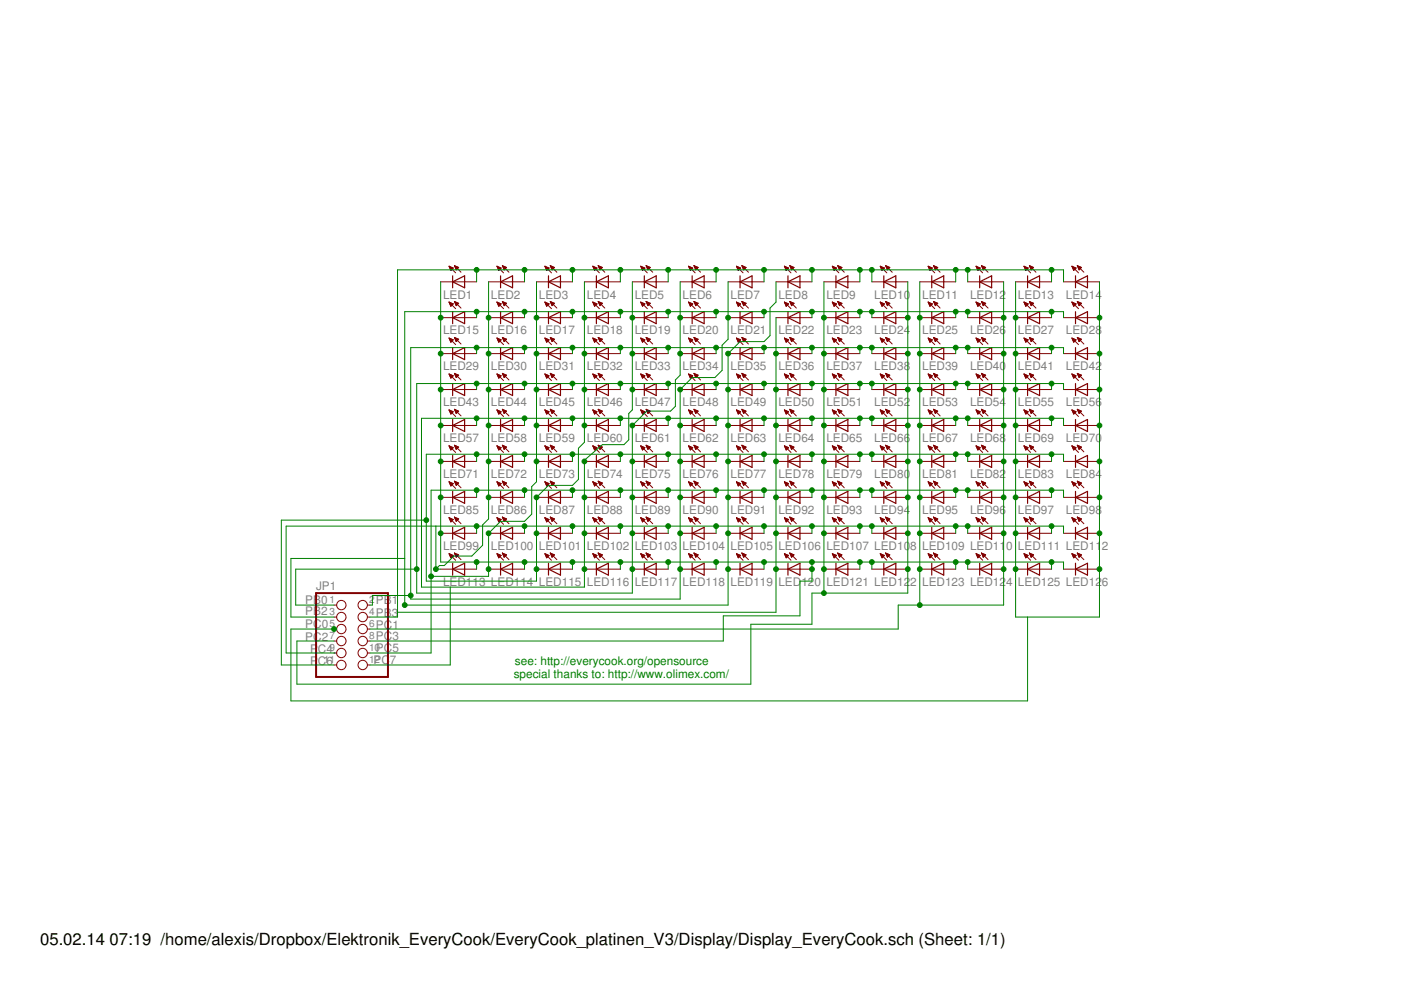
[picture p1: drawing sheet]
<svg xmlns="http://www.w3.org/2000/svg" width="297mm" height="210mm" viewBox="0 0 297 210" stroke-linecap="round" stroke-linejoin="round" font-family="sans-serif">
<defs><g id="words">
<g font-size="3.5">
<text x="8.5" y="200.4">05.02.14</text>
<text x="23.2" y="200.4">07:19 /home/alexis/Dropbox/Elektronik_EveryCook/EveryCook_platinen_V3/Display/Display_EveryCook.sch (Sheet: 1/1)</text>
</g>
<g font-size="2.5" fill="#808080">
<text x="93.9" y="63.3">LED1</text>
<text x="104.1" y="63.3">LED2</text>
<text x="114.3" y="63.3">LED3</text>
<text x="124.4" y="63.3">LED4</text>
<text x="134.6" y="63.3">LED5</text>
<text x="144.7" y="63.3">LED6</text>
<text x="154.9" y="63.3">LED7</text>
<text x="165" y="63.3">LED8</text>
<text x="175.2" y="63.3">LED9</text>
<text x="185.4" y="63.3">LED10</text>
<text x="195.5" y="63.3">LED11</text>
<text x="205.7" y="63.3">LED12</text>
<text x="215.8" y="63.3">LED13</text>
<text x="226" y="63.3">LED14</text>
<text x="93.9" y="70.9">LED15</text>
<text x="104.1" y="70.9">LED16</text>
<text x="114.3" y="70.9">LED17</text>
<text x="124.4" y="70.9">LED18</text>
<text x="134.6" y="70.9">LED19</text>
<text x="144.7" y="70.9">LED20</text>
<text x="154.9" y="70.9">LED21</text>
<text x="165" y="70.9">LED22</text>
<text x="175.2" y="70.9">LED23</text>
<text x="185.4" y="70.9">LED24</text>
<text x="195.5" y="70.9">LED25</text>
<text x="205.7" y="70.9">LED26</text>
<text x="215.8" y="70.9">LED27</text>
<text x="226" y="70.9">LED28</text>
<text x="93.9" y="78.5">LED29</text>
<text x="104.1" y="78.5">LED30</text>
<text x="114.3" y="78.5">LED31</text>
<text x="124.4" y="78.5">LED32</text>
<text x="134.6" y="78.5">LED33</text>
<text x="144.7" y="78.5">LED34</text>
<text x="154.9" y="78.5">LED35</text>
<text x="165" y="78.5">LED36</text>
<text x="175.2" y="78.5">LED37</text>
<text x="185.4" y="78.5">LED38</text>
<text x="195.5" y="78.5">LED39</text>
<text x="205.7" y="78.5">LED40</text>
<text x="215.8" y="78.5">LED41</text>
<text x="226" y="78.5">LED42</text>
<text x="93.9" y="86.2">LED43</text>
<text x="104.1" y="86.2">LED44</text>
<text x="114.3" y="86.2">LED45</text>
<text x="124.4" y="86.2">LED46</text>
<text x="134.6" y="86.2">LED47</text>
<text x="144.7" y="86.2">LED48</text>
<text x="154.9" y="86.2">LED49</text>
<text x="165" y="86.2">LED50</text>
<text x="175.2" y="86.2">LED51</text>
<text x="185.4" y="86.2">LED52</text>
<text x="195.5" y="86.2">LED53</text>
<text x="205.7" y="86.2">LED54</text>
<text x="215.8" y="86.2">LED55</text>
<text x="226" y="86.2">LED56</text>
<text x="93.9" y="93.8">LED57</text>
<text x="104.1" y="93.8">LED58</text>
<text x="114.3" y="93.8">LED59</text>
<text x="124.4" y="93.8">LED60</text>
<text x="134.6" y="93.8">LED61</text>
<text x="144.7" y="93.8">LED62</text>
<text x="154.9" y="93.8">LED63</text>
<text x="165" y="93.8">LED64</text>
<text x="175.2" y="93.8">LED65</text>
<text x="185.4" y="93.8">LED66</text>
<text x="195.5" y="93.8">LED67</text>
<text x="205.7" y="93.8">LED68</text>
<text x="215.8" y="93.8">LED69</text>
<text x="226" y="93.8">LED70</text>
<text x="93.9" y="101.4">LED71</text>
<text x="104.1" y="101.4">LED72</text>
<text x="114.3" y="101.4">LED73</text>
<text x="124.4" y="101.4">LED74</text>
<text x="134.6" y="101.4">LED75</text>
<text x="144.7" y="101.4">LED76</text>
<text x="154.9" y="101.4">LED77</text>
<text x="165" y="101.4">LED78</text>
<text x="175.2" y="101.4">LED79</text>
<text x="185.4" y="101.4">LED80</text>
<text x="195.5" y="101.4">LED81</text>
<text x="205.7" y="101.4">LED82</text>
<text x="215.8" y="101.4">LED83</text>
<text x="226" y="101.4">LED84</text>
<text x="93.9" y="109">LED85</text>
<text x="104.1" y="109">LED86</text>
<text x="114.3" y="109">LED87</text>
<text x="124.4" y="109">LED88</text>
<text x="134.6" y="109">LED89</text>
<text x="144.7" y="109">LED90</text>
<text x="154.9" y="109">LED91</text>
<text x="165" y="109">LED92</text>
<text x="175.2" y="109">LED93</text>
<text x="185.4" y="109">LED94</text>
<text x="195.5" y="109">LED95</text>
<text x="205.7" y="109">LED96</text>
<text x="215.8" y="109">LED97</text>
<text x="226" y="109">LED98</text>
<text x="93.9" y="116.6">LED99</text>
<text x="104.1" y="116.6">LED100</text>
<text x="114.3" y="116.6">LED101</text>
<text x="124.4" y="116.6">LED102</text>
<text x="134.6" y="116.6">LED103</text>
<text x="144.7" y="116.6">LED104</text>
<text x="154.9" y="116.6">LED105</text>
<text x="165" y="116.6">LED106</text>
<text x="175.2" y="116.6">LED107 LED10</text>
<text x="193" y="116.6">8</text>
<text x="195.5" y="116.6">LED109 LED11</text>
<text x="213.3" y="116.6">0</text>
<text x="215.8" y="116.6">LED111 LED11</text>
<text x="233.6" y="116.6">2</text>
<text x="67" y="125.1">JP1</text>
<text x="93.9" y="124.2">LED113 LED114 LED115</text>
<text x="124.4" y="124.2">LED116</text>
<text x="134.6" y="124.2">LED117</text>
<text x="144.7" y="124.2">LED118</text>
<text x="154.9" y="124.2">LED119</text>
<text x="165" y="124.2">LED</text>
<text x="169.9" y="124.2">120</text>
<text x="175.2" y="124.2">LED121 LED12</text>
<text x="193" y="124.2">2</text>
<text x="195.5" y="124.2">LED123 LED12</text>
<text x="213.3" y="124.2">4</text>
<text x="215.8" y="124.2">LED125 LED12</text>
<text x="233.6" y="124.2">6</text>
<text x="64.7" y="130.3">PB2</text>
<text x="64.7" y="128">PB0</text>
<text x="79.7" y="130.8">PB3</text>
<text x="79.7" y="128">PB1</text>
<text x="64.7" y="133.1">PC0</text>
<text x="64.7" y="135.9">PC2</text>
<text x="79.7" y="135.7">PC3</text>
<text x="79.7" y="133.4">PC1</text>
<text x="65.7" y="141">P</text>
<text x="65.7" y="138.5">P</text>
<text x="67.4" y="141">C6</text>
<text x="67.4" y="138.5">C4</text>
<text x="79.2" y="140.7">PC</text>
<text x="79.7" y="138.2">PC5</text>
<text x="82.7" y="140.7">7</text>
</g>
<g font-size="2.5" fill="#008000">
<text x="108.9" y="143.8">special thanks to: http://www.olimex.com/</text>
<text x="109.2" y="141">see: http://everycook.org/opensource</text>
</g>
<g font-size="2.1" fill="#808080">
<text x="69.8" y="127.9">1</text>
<text x="69.8" y="130.5">3</text>
<text x="78.2" y="127.9">2</text>
<text x="78.2" y="130.5">4</text>
<text x="69.8" y="133">5</text>
<text x="69.8" y="135.6">7</text>
<text x="78.2" y="133">6</text>
<text x="78.2" y="135.6">8</text>
<text x="68.7" y="140.6">11</text>
<text x="69.8" y="138.1">9</text>
<text x="78.2" y="138.1">10</text>
<text x="78.2" y="140.6">12</text>
</g>
</g></defs>
<g fill="none" stroke="#800000" stroke-width=".25">
<path d="M96 59.8l2.5-1.3v2.5zM96 58.5v2.5M106.1 59.8l2.6-1.3v2.5zM106.1 58.5v2.5M116.3 59.8l2.5-1.3v2.5zM116.3 58.5v2.5M126.4 59.8l2.6-1.3v2.5zM126.4 58.5v2.5M136.6 59.8l2.5-1.3v2.5zM136.6 58.5v2.5M146.7 59.8l2.6-1.3v2.5zM146.7 58.5v2.5"/>
<path d="M156.9 59.8l2.5-1.3v2.5zM156.9 58.5v2.5M167.1 59.8l2.5-1.3v2.5zM167.1 58.5v2.5M177.2 59.8l2.6-1.3v2.5zM177.2 58.5v2.5M187.4 59.8l2.5-1.3v2.5zM187.4 58.5v2.5M197.5 59.8l2.6-1.3v2.5zM197.5 58.5v2.5M207.7 59.8l2.5-1.3v2.5zM207.7 58.5v2.5"/>
<path d="M217.9 59.8l2.5-1.3v2.5zM217.9 58.5v2.5M228 59.8l2.6-1.3v2.5zM228 58.5v2.5M96 66.1v2.5M96 73.7v2.5M96 67.4l2.5-1.3v2.5zM96 75l2.5-1.3v2.5zM106.1 66.1v2.5M106.1 73.7v2.5M106.1 67.4l2.6-1.3v2.5zM106.1 75l2.6-1.3v2.5z"/>
<path d="M116.3 66.1v2.5M116.3 73.7v2.5M116.3 67.4l2.5-1.3v2.5zM116.3 75l2.5-1.3v2.5zM126.4 66.1v2.5M126.4 73.7v2.5M126.4 67.4l2.6-1.3v2.5zM126.4 75l2.6-1.3v2.5zM136.6 66.1v2.5M136.6 73.7v2.5M136.6 67.4l2.5-1.3v2.5zM136.6 75l2.5-1.3v2.5z"/>
<path d="M146.7 75l2.6-1.3v2.5zM146.7 66.1v2.5M146.7 73.7v2.5M146.7 67.4l2.6-1.3v2.5zM156.9 75l2.5-1.3v2.5zM156.9 66.1v2.5M156.9 73.7v2.5M156.9 67.4l2.5-1.3v2.5zM167.1 66.1v2.5M167.1 73.7v2.5M167.1 67.4l2.5-1.3v2.5zM167.1 75l2.5-1.3v2.5z"/>
<path d="M177.2 75l2.6-1.3v2.5zM177.2 66.1v2.5M177.2 73.7v2.5M177.2 67.4l2.6-1.3v2.5zM187.4 75l2.5-1.3v2.5zM187.4 66.1v2.5M187.4 73.7v2.5M187.4 67.4l2.5-1.3v2.5zM197.5 66.1v2.5M197.5 73.7v2.5M197.5 67.4l2.6-1.3v2.5zM197.5 75l2.6-1.3v2.5z"/>
<path d="M207.7 66.1v2.5M207.7 73.7v2.5M207.7 67.4l2.5-1.3v2.5zM207.7 75l2.5-1.3v2.5zM217.9 66.1v2.5M217.9 73.7v2.5M217.9 67.4l2.5-1.3v2.5zM217.9 75l2.5-1.3v2.5zM228 75l2.6-1.3v2.5zM228 66.1v2.5M228 73.7v2.5M228 67.4l2.6-1.3v2.5z"/>
<path d="M96 81.3v2.6M96 88.9v2.6M96 96.6v2.5M96 82.6l2.5-1.3v2.6zM96 90.2l2.5-1.3v2.6zM96 97.8l2.5-1.2v2.5zM106.1 81.3v2.6M106.1 88.9v2.6M106.1 96.6v2.5M106.1 82.6l2.6-1.3v2.6zM106.1 90.2l2.6-1.3v2.6zM106.1 97.8l2.6-1.2v2.5z"/>
<path d="M116.3 81.3v2.6M116.3 88.9v2.6M116.3 96.6v2.5M116.3 82.6l2.5-1.3v2.6zM116.3 90.2l2.5-1.3v2.6zM116.3 97.8l2.5-1.2v2.5zM126.4 81.3v2.6M126.4 88.9v2.6M126.4 96.6v2.5M126.4 82.6l2.6-1.3v2.6zM126.4 90.2l2.6-1.3v2.6zM126.4 97.8l2.6-1.2v2.5z"/>
<path d="M136.6 81.3v2.6M136.6 88.9v2.6M136.6 96.6v2.5M136.6 82.6l2.5-1.3v2.6zM136.6 90.2l2.5-1.3v2.6zM136.6 97.8l2.5-1.2v2.5zM146.7 81.3v2.6M146.7 88.9v2.6M146.7 96.6v2.5M146.7 82.6l2.6-1.3v2.6zM146.7 90.2l2.6-1.3v2.6zM146.7 97.8l2.6-1.2v2.5z"/>
<path d="M156.9 81.3v2.6M156.9 88.9v2.6M156.9 96.6v2.5M156.9 82.6l2.5-1.3v2.6zM156.9 90.2l2.5-1.3v2.6zM156.9 97.8l2.5-1.2v2.5zM167.1 81.3v2.6M167.1 88.9v2.6M167.1 96.6v2.5M167.1 82.6l2.5-1.3v2.6zM167.1 90.2l2.5-1.3v2.6zM167.1 97.8l2.5-1.2v2.5z"/>
<path d="M177.2 90.2l2.6-1.3v2.6zM177.2 81.3v2.6M177.2 88.9v2.6M177.2 96.6v2.5M177.2 82.6l2.6-1.3v2.6zM177.2 97.8l2.6-1.2v2.5zM187.4 90.2l2.5-1.3v2.6zM187.4 81.3v2.6M187.4 88.9v2.6M187.4 96.6v2.5M187.4 82.6l2.5-1.3v2.6zM187.4 97.8l2.5-1.2v2.5z"/>
<path d="M197.5 81.3v2.6M197.5 88.9v2.6M197.5 96.6v2.5M197.5 82.6l2.6-1.3v2.6zM197.5 90.2l2.6-1.3v2.6zM197.5 97.8l2.6-1.2v2.5zM207.7 81.3v2.6M207.7 88.9v2.6M207.7 96.6v2.5M207.7 82.6l2.5-1.3v2.6zM207.7 90.2l2.5-1.3v2.6zM207.7 97.8l2.5-1.2v2.5z"/>
<path d="M217.9 90.2l2.5-1.3v2.6zM217.9 81.3v2.6M217.9 88.9v2.6M217.9 96.6v2.5M217.9 82.6l2.5-1.3v2.6zM217.9 97.8l2.5-1.2v2.5zM228 81.3v2.6M228 88.9v2.6M228 96.6v2.5M228 82.6l2.6-1.3v2.6zM228 90.2l2.6-1.3v2.6zM228 97.8l2.6-1.2v2.5z"/>
<path d="M96 104.2v2.5M96 111.8v2.5M96 119.4v2.5M96 105.5l2.5-1.3v2.5zM96 113.1l2.5-1.3v2.5zM106.1 104.2v2.5M106.1 111.8v2.5M106.1 119.4v2.5M106.1 105.5l2.6-1.3v2.5zM106.1 113.1l2.6-1.3v2.5zM116.3 104.2v2.5M116.3 111.8v2.5"/>
<path d="M116.3 119.4v2.5M116.3 105.5l2.5-1.3v2.5zM116.3 113.1l2.5-1.3v2.5zM126.4 104.2v2.5M126.4 111.8v2.5M126.4 119.4v2.5M126.4 105.5l2.6-1.3v2.5zM126.4 113.1l2.6-1.3v2.5zM136.6 104.2v2.5M136.6 111.8v2.5M136.6 119.4v2.5M136.6 105.5l2.5-1.3v2.5z"/>
<path d="M136.6 113.1l2.5-1.3v2.5zM146.7 104.2v2.5M146.7 111.8v2.5M146.7 119.4v2.5M146.7 105.5l2.6-1.3v2.5zM146.7 113.1l2.6-1.3v2.5zM156.9 104.2v2.5M156.9 111.8v2.5M156.9 119.4v2.5M156.9 105.5l2.5-1.3v2.5zM156.9 113.1l2.5-1.3v2.5zM167.1 104.2v2.5"/>
<path d="M167.1 111.8v2.5M167.1 119.4v2.5M167.1 105.5l2.5-1.3v2.5zM167.1 113.1l2.5-1.3v2.5zM177.2 104.2v2.5M177.2 111.8v2.5M177.2 119.4v2.5M177.2 105.5l2.6-1.3v2.5zM177.2 113.1l2.6-1.3v2.5zM187.4 104.2v2.5M187.4 111.8v2.5M187.4 119.4v2.5"/>
<path d="M187.4 105.5l2.5-1.3v2.5zM187.4 113.1l2.5-1.3v2.5zM197.5 104.2v2.5M197.5 111.8v2.5M197.5 119.4v2.5M197.5 105.5l2.6-1.3v2.5zM197.5 113.1l2.6-1.3v2.5zM207.7 104.2v2.5M207.7 111.8v2.5M207.7 119.4v2.5M207.7 105.5l2.5-1.3v2.5zM207.7 113.1l2.5-1.3v2.5z"/>
<path d="M217.9 105.5l2.5-1.3v2.5zM217.9 104.2v2.5M217.9 111.8v2.5M217.9 119.4v2.5M217.9 113.1l2.5-1.3v2.5zM228 104.2v2.5M228 111.8v2.5M228 119.4v2.5M228 105.5l2.6-1.3v2.5zM228 113.1l2.6-1.3v2.5zM96 120.7l2.5-1.3v2.5zM106.1 120.7l2.6-1.3v2.5z"/>
<path d="M116.3 120.7l2.5-1.3v2.5zM126.4 120.7l2.6-1.3v2.5zM136.6 120.7l2.5-1.3v2.5zM146.7 120.7l2.6-1.3v2.5zM156.9 120.7l2.5-1.3v2.5zM167.1 120.7l2.5-1.3v2.5zM177.2 120.7l2.6-1.3v2.5zM187.4 120.7l2.5-1.3v2.5zM197.5 120.7l2.6-1.3v2.5zM207.7 120.7l2.5-1.3v2.5zM217.9 120.7l2.5-1.3v2.5zM228 120.7l2.6-1.3v2.5z"/>
</g>
<g fill="none" stroke="#800000" stroke-width=".21">
<path d="M93.4 59.8h7.6M95.2 56.5l1.4 1.3M95.2 56.5l.9 .3M95.2 56.5l.4 .8 .5-.5M95.2 56.5h.1M95.3 56.6h.3M95.3 56.7h.5M95.4 56.8h.7M95.4 57h.6M95.5 57.1h.3M95.5 57.2h.2M95.6 57.3h.1"/>
<path d="M96.4 56.3l1.3 1.4M96.4 56.3l.8 .4-.5 .5M96.4 56.3l.3 .9M96.4 56.3h.1M96.4 56.5h.3M96.5 56.6h.5M96.5 56.7h.7M96.6 56.8h.5M96.6 57h.4M96.7 57.1h.2M96.7 57.2h.1M103.6 59.8h7.6"/>
<path d="M105.4 56.5h.1M105.4 56.5l1.4 1.3M105.4 56.5l.9 .3-.6 .5zM105.4 56.6h.3M105.5 56.7h.5M105.5 56.8h.7M105.6 57h.5M105.6 57.1h.4M105.7 57.2h.2M105.7 57.3h.1M106.5 56.3l1.4 1.4M106.5 56.3l.9 .4"/>
<path d="M106.5 56.3l.4 .9M106.5 56.3h.1M106.6 56.5h.3M106.6 56.6h.5M106.7 56.7h.7M106.7 56.8h.6M106.8 57h.3M106.8 57.1h.2M106.9 57.2h.1M107.4 56.7l-.5 .5M113.7 59.8h7.7M115.5 56.5h.1"/>
<path d="M115.5 56.5l1.4 1.3M115.5 56.5l.9 .3M115.5 56.5l.4 .8 .5-.5M115.6 56.6h.3M115.6 56.7h.6M115.7 56.8h.7M115.7 57h.6M115.8 57.1h.4M115.8 57.2h.2M115.9 57.3h.1M116.7 56.3h.1M116.7 56.3l1.4 1.4"/>
<path d="M116.7 56.3l.9 .4M116.7 56.3l.4 .9M116.7 56.5h.3M116.8 56.6h.5M116.8 56.7h.7M116.9 56.8h.5M116.9 57h.4M117 57.1h.2M117.1 57.2h.1M117.6 56.7l-.5 .5M123.9 59.8h7.6M125.7 56.5h.1"/>
<path d="M125.7 56.5l1.4 1.3M125.7 56.5l.9 .3M125.7 56.5l.4 .8 .5-.5M125.8 56.6h.2M125.8 56.7h.5M125.9 56.8h.7M125.9 57h.5M125.9 57.1h.4M126 57.2h.2M126 57.3h.1M126.8 56.3h.1M126.8 56.3l1.4 1.4"/>
<path d="M126.8 56.3l.9 .4-.5 .5M126.8 56.3l.4 .9M126.9 56.5h.3M126.9 56.6h.6M127 56.7h.7M127 56.8h.6M127.1 57h.3M127.1 57.1h.2M127.2 57.2h.1M134.1 59.8h7.6M135.8 56.5h.1M135.8 56.5l1.4 1.3"/>
<path d="M135.8 56.5l.9 .3-.5 .5zM135.9 56.6h.3M136 56.7h.5M136 56.8h.7M136.1 57h.5M136.1 57.1h.4M136.2 57.2h.2M136.2 57.3h.1M137 56.3h.1M137 56.3l1.4 1.4M137 56.3l.9 .4M137 56.3l.4 .9"/>
<path d="M137.1 56.5h.3M137.1 56.6h.5M137.2 56.7h.7M137.2 56.8h.5M137.2 57h.4M137.3 57.1h.2M137.4 57.2h.1M137.9 56.7l-.5 .5M144.2 59.8h7.6M146 56.5l1.4 1.3M146 56.5l.9 .3M146 56.5l.4 .8 .5-.5"/>
<path d="M146 56.5h.1M146 56.6h.3M146.1 56.7h.5M146.2 56.8h.7M146.2 57h.5M146.3 57.1h.3M146.3 57.2h.2M146.4 57.3h.1M147.1 56.3l1.4 1.4M147.1 56.3l.9 .4M147.1 56.3l.4 .9M147.2 56.3h.1"/>
<path d="M147.2 56.5h.3M147.3 56.6h.5M147.3 56.7h.7M147.4 56.8h.5M147.4 57h.4M147.5 57.1h.1M147.5 57.2h.1M148 56.7l-.5 .5M154.4 59.8h7.6M156.1 56.5l1.4 1.3M156.1 56.5l.9 .3M156.1 56.5l.4 .8 .5-.5"/>
<path d="M156.2 56.5h.1M156.2 56.6h.3M156.3 56.7h.5M156.3 56.8h.7M156.4 57h.5M156.4 57.1h.4M156.5 57.2h.2M156.5 57.3h.1M157.3 56.3l1.4 1.4M157.3 56.3l.9 .4M157.3 56.3l.4 .9M157.3 56.3h.1"/>
<path d="M157.4 56.5h.3M157.4 56.6h.5M157.5 56.7h.7M157.5 56.8h.6M157.6 57h.3M157.6 57.1h.2M157.7 57.2h.1M158.2 56.7l-.5 .5M164.5 59.8h7.6M166.3 56.5l1.4 1.3M166.3 56.5l.9 .3M166.3 56.5l.4 .8 .5-.5"/>
<path d="M166.3 56.5h.1M166.4 56.6h.3M166.4 56.7h.5M166.5 56.8h.7M166.5 57h.6M166.6 57.1h.3M166.6 57.2h.2M166.7 57.3h.1M167.4 56.3l1.4 1.4M167.4 56.3l.9 .4M167.4 56.3l.4 .9M167.5 56.3h.1"/>
<path d="M167.5 56.5h.3M167.6 56.6h.5M167.6 56.7h.7M167.7 56.8h.5M167.7 57h.4M167.8 57.1h.2M167.8 57.2h.1M168.3 56.7l-.5 .5M174.7 59.8h7.6M176.5 56.5l1.4 1.3M176.5 56.5l.9 .3M176.5 56.5l.3 .8 .6-.5"/>
<path d="M176.5 56.5h.1M176.5 56.6h.3M176.6 56.7h.5M176.6 56.8h.8M176.7 57h.5M176.7 57.1h.4M176.8 57.2h.2M176.8 57.3h.1M177.6 56.3l1.4 1.4M177.6 56.3l.9 .4-.5 .5M177.6 56.3l.4 .9M177.6 56.3h.1"/>
<path d="M177.7 56.5h.3M177.7 56.6h.6M177.8 56.7h.7M177.8 56.8h.6M177.9 57h.3M177.9 57.1h.2M178 57.2h.1M184.8 59.8h7.7M186.6 56.5l1.4 1.3M186.6 56.5l.9 .3M186.6 56.5l.4 .8 .5-.5M186.6 56.5h.1"/>
<path d="M186.7 56.6h.3M186.8 56.7h.5M186.8 56.8h.7M186.8 57h.6M186.9 57.1h.4M186.9 57.2h.2M187 57.3h.1M187.8 56.3l1.4 1.4M187.8 56.3l.9 .4M187.8 56.3l.4 .9M187.8 56.3h.1M187.8 56.5h.3"/>
<path d="M187.9 56.6h.5M187.9 56.7h.7M188 56.8h.5M188 57h.4M188.1 57.1h.2M188.2 57.2h.1M188.7 56.7l-.5 .5M195 59.8h7.6M196.8 56.5l1.4 1.3M196.8 56.5l.9 .3M196.8 56.5l.4 .8 .5-.5M196.8 56.5h.1"/>
<path d="M196.8 56.6h.3M196.9 56.7h.5M197 56.8h.7M197 57h.5M197.1 57.1h.3M197.1 57.2h.2M197.2 57.3h.1M197.9 56.3l1.4 1.4M197.9 56.3l.9 .4M197.9 56.3l.4 .9M198 56.3h.1M198 56.5h.3"/>
<path d="M198.1 56.6h.5M198.1 56.7h.7M198.1 56.8h.6M198.2 57h.4M198.2 57.1h.2M198.3 57.2h.1M198.8 56.7l-.5 .5M205.2 59.8h7.6M206.9 56.5h.1M206.9 56.5l1.4 1.3M206.9 56.5l.9 .3M206.9 56.5l.4 .8 .5-.5"/>
<path d="M207 56.6h.3M207.1 56.7h.5M207.1 56.8h.7M207.2 57h.5M207.2 57.1h.4M207.3 57.2h.2M207.3 57.3h.1M208.1 56.3l1.4 1.4M208.1 56.3l.9 .4-.5 .5M208.1 56.3l.4 .9M208.1 56.3h.1M208.2 56.5h.2"/>
<path d="M208.2 56.6h.5M208.3 56.7h.7M208.3 56.8h.5M208.4 57h.3M208.4 57.1h.2M208.5 57.2h.1M215.3 59.8h7.6M217.1 56.5h.1M217.1 56.5l1.4 1.3M217.1 56.5l.9 .3-.5 .5zM217.2 56.6h.2M217.2 56.7h.5"/>
<path d="M217.3 56.8h.7M217.3 57h.6M217.4 57.1h.3M217.4 57.2h.2M217.5 57.3h.1M218.2 56.3l1.4 1.4M218.2 56.3l.9 .4M218.2 56.3l.4 .9M218.3 56.3h.1M218.3 56.5h.3M218.4 56.6h.5M218.4 56.7h.7"/>
<path d="M218.5 56.8h.5M218.5 57h.4M218.6 57.1h.2M218.6 57.2h.1M219.1 56.7l-.5 .5M225.5 59.8h7.6M227.3 56.5h.1M227.3 56.5l1.4 1.3M227.3 56.5l.9 .3M227.3 56.5l.3 .8 .6-.5M227.3 56.6h.3M227.4 56.7h.5"/>
<path d="M227.4 56.8h.7M227.5 57h.5M227.5 57.1h.4M227.6 57.2h.2M227.6 57.3h.1M228.4 56.3h.1M228.4 56.3l1.4 1.4M228.4 56.3l.9 .4M228.4 56.3l.4 .9M228.5 56.5h.3M228.5 56.6h.5M228.6 56.7h.7"/>
<path d="M228.6 56.8h.6M228.7 57h.3M228.7 57.1h.2M228.8 57.2h.1M229.3 56.7l-.5 .5M93.4 67.4h7.6M93.4 75h7.6M95.2 64.1l1.4 1.3M95.2 64.1h.1M95.2 64.1l.9 .3M95.2 64.1l.4 .8M95.2 71.7l1.4 1.4"/>
<path d="M95.2 71.7l.9 .4-.5 .5zM95.2 79.3l1.4 1.4M95.2 79.3l.9 .4-.5 .5zM95.2 71.8h.3M95.2 79.4h.2M95.3 64.2h.2M95.3 79.5h.4M95.3 64.3h.5M95.3 71.9h.5M95.4 64.4h.7M95.4 72h.6M95.4 79.6h.6"/>
<path d="M95.4 72.2h.6M95.4 79.8h.6M95.4 64.6h.6M95.5 64.7h.4M95.5 72.3h.4M95.5 79.9h.4M95.5 72.4h.3M95.5 80h.3M95.5 64.8h.2M95.6 64.9h.1M95.6 72.5h.1M96.1 64.4l-.5 .5"/>
<path d="M96.4 63.9l1.3 1.4M96.4 63.9l.8 .4M96.4 63.9l.3 .9 .5-.5M96.4 63.9h.1M96.4 71.5l1.3 1.4M96.4 71.5l.8 .4-.5 .5zM96.4 79.2l1.3 1.4M96.4 79.2l.8 .3-.5 .6zM96.4 71.7h.2M96.4 79.3h.2M96.4 64.1h.3M96.4 79.4h.5"/>
<path d="M96.5 64.2h.4M96.5 71.8h.4M96.5 71.9h.7M96.5 79.5h.6M96.5 64.3h.7M96.5 79.6h.7M96.6 64.4h.5M96.6 72h.5M96.6 64.6h.4M96.6 72.2h.4M96.6 79.8h.4M96.6 72.3h.3"/>
<path d="M96.6 79.9h.3M96.7 64.7h.2M96.7 64.8h.1M96.7 72.4h.1M96.7 80h.1M103.6 67.4h7.6M103.6 75h7.6M105.4 64.1h.1M105.4 64.1l1.4 1.3M105.4 64.1l.9 .3-.6 .5M105.4 64.1l.3 .8M105.4 71.7l1.4 1.4"/>
<path d="M105.4 71.7l.9 .4-.6 .5zM105.4 79.3l1.4 1.4M105.4 79.3l.9 .4-.6 .5zM105.4 64.2h.3M105.4 71.8h.2M105.4 79.4h.2M105.5 79.5h.4M105.5 64.3h.5M105.5 71.9h.4M105.5 64.4h.7M105.5 72h.7M105.5 79.6h.7"/>
<path d="M105.6 72.2h.6M105.6 79.8h.6M105.6 64.6h.5M105.6 79.9h.5M105.6 64.7h.4M105.6 72.3h.4M105.7 72.4h.2M105.7 80h.2M105.7 64.8h.2M105.7 64.9h.1M105.7 72.5h.1M106.5 63.9h.1"/>
<path d="M106.5 63.9l1.4 1.4M106.5 63.9l.9 .4M106.5 63.9l.4 .9 .5-.5M106.5 71.5l1.4 1.4M106.5 71.5l.9 .4-.5 .5zM106.5 79.2l1.4 1.4M106.5 79.2l.9 .3-.5 .6zM106.6 71.7h.2M106.6 79.3h.1M106.6 64.1h.2M106.6 79.4h.4M106.6 64.2h.5"/>
<path d="M106.6 71.8h.5M106.7 64.3h.7M106.7 71.9h.6M106.7 79.5h.6M106.7 79.6h.6M106.7 64.4h.6M106.7 72h.6M106.8 64.6h.3M106.8 72.2h.4M106.8 79.8h.4M106.8 72.3h.3M106.8 79.9h.3"/>
<path d="M106.8 64.7h.2M106.8 80h.2M106.9 64.8h.1M106.9 72.4h.1M113.7 67.4h7.7M113.7 75h7.7M115.5 64.1h.1M115.5 64.1l1.4 1.3M115.5 64.1l.9 .3M115.5 64.1l.4 .8M115.5 71.7l1.4 1.4M115.5 71.7l.9 .4-.5 .5z"/>
<path d="M115.5 79.3l1.4 1.4M115.5 79.3l.9 .4-.5 .5zM115.6 64.2h.2M115.6 71.8h.2M115.6 79.4h.1M115.6 71.9h.5M115.6 79.5h.4M115.6 64.3h.5M115.7 79.6h.6M115.7 64.4h.7M115.7 72h.7M115.7 72.2h.6"/>
<path d="M115.7 79.8h.6M115.7 64.6h.6M115.8 79.9h.4M115.8 64.7h.4M115.8 72.3h.4M115.8 72.4h.3M115.8 80h.3M115.8 64.8h.3M115.9 64.9h.1M115.9 72.5h.1M116.4 64.4l-.5 .5M116.7 63.9h.1"/>
<path d="M116.7 63.9l1.4 1.4M116.7 63.9l.9 .4M116.7 63.9l.4 .9 .5-.5M116.7 71.5l1.4 1.4M116.7 71.5l.9 .4-.5 .5zM116.7 79.2l1.4 1.4M116.7 79.2l.9 .3-.5 .6zM116.7 64.1h.3M116.7 71.7h.2M116.7 79.3h.2M116.8 79.4h.4M116.8 64.2h.5"/>
<path d="M116.8 71.8h.4M116.8 64.3h.7M116.8 71.9h.7M116.8 79.5h.7M116.9 72h.6M116.9 79.6h.6M116.9 64.4h.5M116.9 79.8h.4M116.9 64.6h.4M116.9 72.2h.4M117 72.3h.2M117 79.9h.2"/>
<path d="M117 64.7h.2M117 80h.1M117 64.8h.1M117 72.4h.1M123.9 67.4h7.6M123.9 75h7.6M125.7 64.1h.1M125.7 64.1l1.4 1.3M125.7 64.1l.9 .3M125.7 64.1l.4 .8M125.7 71.7l1.4 1.4M125.7 71.7l.9 .4-.5 .5z"/>
<path d="M125.7 79.3l1.4 1.4M125.7 79.3l.9 .4-.5 .5zM125.7 79.4h.2M125.7 64.2h.3M125.7 71.8h.2M125.8 71.9h.4M125.8 79.5h.4M125.8 64.3h.5M125.8 79.6h.6M125.8 64.4h.8M125.8 72h.7M125.9 72.2h.6"/>
<path d="M125.9 79.8h.6M125.9 64.6h.5M125.9 79.9h.5M125.9 64.7h.4M125.9 72.3h.5M126 64.8h.2M126 72.4h.2M126 80h.3M126 64.9h.1M126 72.5h.1M126.6 64.4l-.5 .5M126.8 63.9h.1"/>
<path d="M126.8 63.9l1.4 1.4M126.8 63.9l.9 .4-.5 .5zM126.8 71.5l1.4 1.4M126.8 71.5l.9 .4-.5 .5zM126.8 79.2l1.4 1.4M126.8 79.2l.9 .3-.5 .6zM126.9 64.1h.2M126.9 71.7h.2M126.9 79.3h.2M126.9 71.8h.5M126.9 79.4h.4M126.9 64.2h.5"/>
<path d="M127 79.5h.6M127 64.3h.7M127 71.9h.7M127 72h.6M127 79.6h.6M127 64.4h.6M127.1 79.8h.4M127.1 64.6h.4M127.1 72.2h.4M127.1 72.3h.3M127.1 79.9h.3M127.1 64.7h.3"/>
<path d="M127.2 80h.1M127.2 64.8h.1M127.2 72.4h.1M134.1 67.4h7.6M134.1 75h7.6M135.8 64.1h.1M135.8 64.1l1.4 1.3M135.8 64.1l.9 .3-.5 .5M135.8 64.1l.4 .8M135.8 71.7l1.4 1.4M135.8 71.7l.9 .4-.5 .5zM135.8 79.3l1.4 1.4"/>
<path d="M135.8 79.3l.9 .4-.5 .5zM135.9 79.4h.2M135.9 64.2h.2M135.9 71.8h.2M135.9 71.9h.5M135.9 79.5h.4M136 64.3h.4M136 79.6h.6M136 64.4h.7M136 72h.7M136 72.2h.6M136 79.8h.7"/>
<path d="M136.1 64.6h.5M136.1 79.9h.4M136.1 64.7h.4M136.1 72.3h.4M136.1 64.8h.3M136.1 72.4h.3M136.1 80h.3M136.2 72.5h.1M136.2 64.9h.1M137 63.9h.1M137 63.9l1.4 1.4M137 63.9l.9 .4"/>
<path d="M137 63.9l.4 .9 .5-.5M137 71.5l1.4 1.4M137 71.5l.9 .4-.5 .5zM137 79.2l1.4 1.4M137 79.2l.9 .3-.5 .6zM137 64.1h.3M137 71.7h.3M137 79.3h.2M137.1 71.8h.4M137.1 79.4h.4M137.1 64.2h.5M137.1 79.5h.7"/>
<path d="M137.1 64.3h.8M137.1 71.9h.7M137.2 72h.6M137.2 79.6h.6M137.2 64.4h.6M137.2 79.8h.5M137.2 64.6h.4M137.2 72.2h.4M137.3 72.3h.2M137.3 79.9h.2M137.3 64.7h.2M137.3 80h.1"/>
<path d="M137.4 64.8h.1M137.4 72.4h.1M144.2 67.4h7.6M144.2 75h7.6M146 64.1l1.4 1.3M146 64.1l.9 .3M146 64.1l.4 .8M146 71.7l1.4 1.4M146 71.7l.9 .4-.5 .5zM146 79.3l1.4 1.4M146 79.3l.9 .4-.5 .5zM146 64.1h.1"/>
<path d="M146 79.4h.2M146 64.2h.3M146 71.8h.3M146.1 71.9h.4M146.1 79.5h.4M146.1 64.3h.5M146.1 79.6h.7M146.2 64.4h.7M146.2 72h.6M146.2 64.6h.6M146.2 72.2h.6M146.2 79.8h.6"/>
<path d="M146.2 72.3h.5M146.2 79.9h.5M146.3 64.7h.3M146.3 64.8h.2M146.3 72.4h.3M146.3 80h.3M146.3 72.5h.1M146.4 64.9h.1M146.9 64.4l-.5 .5M147.1 63.9l1.4 1.4M147.1 63.9l.9 .4M147.1 63.9l.4 .9 .5-.5"/>
<path d="M147.1 71.5l1.4 1.4M147.1 71.5l.9 .4-.5 .5zM147.1 79.2l1.4 1.4M147.1 79.2l.9 .3-.5 .6zM147.2 63.9h.1M147.2 79.3h.2M147.2 64.1h.3M147.2 71.7h.2M147.2 71.8h.5M147.2 79.4h.5M147.3 64.2h.4M147.3 79.5h.6"/>
<path d="M147.3 64.3h.7M147.3 71.9h.7M147.3 72h.6M147.3 79.6h.7M147.4 64.4h.5M147.4 79.8h.4M147.4 64.6h.4M147.4 72.2h.4M147.4 64.7h.3M147.4 72.3h.3M147.4 79.9h.3M147.5 72.4h.1"/>
<path d="M147.5 80h.1M147.5 64.8h.1M154.4 67.4h7.6M154.4 75h7.6M156.1 64.1l1.4 1.3M156.1 64.1l.9 .3-.5 .5M156.1 64.1l.4 .8M156.1 71.7l1.4 1.4M156.1 71.7l.9 .4-.5 .5zM156.1 79.3l1.4 1.4M156.1 79.3l.9 .4-.5 .5zM156.2 64.1h.1"/>
<path d="M156.2 79.4h.2M156.2 64.2h.3M156.2 71.8h.2M156.3 64.3h.4M156.3 71.9h.4M156.3 79.5h.4M156.3 72h.7M156.3 79.6h.6M156.3 64.4h.7M156.4 64.6h.5M156.4 72.2h.6M156.4 79.8h.6"/>
<path d="M156.4 72.3h.4M156.4 79.9h.4M156.4 64.7h.4M156.4 80h.3M156.5 64.8h.2M156.5 72.4h.2M156.5 72.5h.1M156.5 64.9h.1M157.3 63.9l1.4 1.4M157.3 63.9l.9 .4M157.3 63.9l.4 .9 .5-.5M157.3 71.5l1.4 1.4"/>
<path d="M157.3 71.5l.9 .4-.5 .5zM157.3 79.2l1.4 1.4M157.3 79.2l.9 .3-.5 .6zM157.3 63.9h.1M157.3 79.3h.2M157.4 64.1h.2M157.4 71.7h.2M157.4 71.8h.5M157.4 79.4h.4M157.4 64.2h.5M157.4 79.5h.7M157.5 64.3h.7"/>
<path d="M157.5 71.9h.6M157.5 64.4h.6M157.5 72h.6M157.5 79.6h.6M157.5 72.2h.5M157.5 79.8h.5M157.6 64.6h.3M157.6 64.7h.2M157.6 72.3h.2M157.6 79.9h.3M157.6 72.4h.1M157.6 80h.1"/>
<path d="M157.7 64.8h.1M164.5 67.4h7.6M164.5 75h7.6M166.3 64.1h.1M166.3 64.1l1.4 1.3M166.3 64.1l.9 .3M166.3 64.1l.4 .8M166.3 71.7l1.4 1.4M166.3 71.7l.9 .4-.5 .5zM166.3 79.3l1.4 1.4M166.3 79.3l.9 .4-.5 .5zM166.3 79.4h.2"/>
<path d="M166.4 64.2h.2M166.4 71.8h.2M166.4 64.3h.5M166.4 71.9h.5M166.4 79.5h.4M166.5 72h.6M166.5 79.6h.6M166.5 64.4h.7M166.5 79.8h.6M166.5 64.6h.6M166.5 72.2h.6M166.6 72.3h.4"/>
<path d="M166.6 79.9h.4M166.6 64.7h.4M166.6 80h.3M166.6 64.8h.3M166.6 72.4h.3M166.7 72.5h.1M166.7 64.9h.1M167.2 64.4l-.5 .5M167.4 63.9l1.4 1.4M167.4 63.9l.9 .4M167.4 63.9l.4 .9 .5-.5M167.4 71.5l1.4 1.4"/>
<path d="M167.4 71.5l.9 .4-.5 .5zM167.4 79.2l1.4 1.4M167.4 79.2l.9 .3-.5 .6zM167.5 63.9h.1M167.5 79.3h.2M167.5 64.1h.3M167.5 71.7h.2M167.6 64.2h.5M167.6 71.8h.4M167.6 79.4h.4M167.6 79.5h.7M167.6 64.3h.7"/>
<path d="M167.6 71.9h.7M167.7 64.4h.5M167.7 72h.6M167.7 79.6h.6M167.7 72.2h.4M167.7 79.8h.4M167.7 64.6h.4M167.7 79.9h.3M167.8 64.7h.2M167.8 72.3h.2M167.8 72.4h.1M167.8 80h.1"/>
<path d="M167.8 64.8h.1M174.7 67.4h7.6M174.7 75h7.6M176.5 64.1h.1M176.5 64.1l1.4 1.3M176.5 64.1l.9 .3M176.5 64.1l.3 .8M176.5 71.7l1.4 1.4M176.5 71.7l.9 .4-.6 .5zM176.5 79.3l1.4 1.4M176.5 79.3l.9 .4-.6 .5zM176.5 71.8h.2"/>
<path d="M176.5 79.4h.2M176.5 64.2h.3M176.6 79.5h.4M176.6 64.3h.5M176.6 71.9h.4M176.6 72h.7M176.6 79.6h.6M176.6 64.4h.7M176.7 79.8h.6M176.7 64.6h.5M176.7 72.2h.6M176.7 72.3h.4"/>
<path d="M176.7 79.9h.5M176.7 64.7h.4M176.8 80h.2M176.8 64.8h.2M176.8 72.4h.2M176.8 64.9h.1M176.8 72.5h.1M177.4 64.4l-.6 .5M177.6 63.9h.1M177.6 63.9l1.4 1.4M177.6 63.9l.9 .4M177.6 63.9l.4 .9 .5-.5"/>
<path d="M177.6 71.5l1.4 1.4M177.6 71.5l.9 .4-.5 .5zM177.6 79.2l1.4 1.4M177.6 79.2l.9 .3-.5 .6zM177.7 79.3h.1M177.7 64.1h.2M177.7 71.7h.2M177.7 64.2h.5M177.7 71.8h.5M177.7 79.4h.4M177.8 71.9h.7M177.8 79.5h.6"/>
<path d="M177.8 64.3h.7M177.8 79.6h.6M177.8 64.4h.6M177.8 72h.6M177.9 72.2h.4M177.9 79.8h.4M177.9 64.6h.4M177.9 79.9h.3M177.9 64.7h.2M177.9 72.3h.3M178 72.4h.1M178 80h.1"/>
<path d="M178 64.8h.1M184.8 67.4h7.7M184.8 75h7.7M186.6 64.1h.1M186.6 64.1l1.4 1.3M186.6 64.1l.9 .3-.5 .5M186.6 64.1l.4 .8M186.6 71.7l1.4 1.4M186.6 71.7l.9 .4-.5 .5zM186.6 79.3l1.4 1.4M186.6 79.3l.9 .4-.5 .5zM186.7 71.8h.2"/>
<path d="M186.7 79.4h.1M186.7 64.2h.2M186.7 79.5h.4M186.7 64.3h.5M186.7 71.9h.5M186.8 72h.7M186.8 79.6h.6M186.8 64.4h.7M186.8 79.8h.7M186.8 64.6h.6M186.8 72.2h.6M186.9 64.7h.4"/>
<path d="M186.9 72.3h.4M186.9 79.9h.4M186.9 80h.3M186.9 64.8h.3M186.9 72.4h.3M187 64.9h.1M187 72.5h.1M187.8 63.9h.1M187.8 63.9l1.4 1.4M187.8 63.9l.9 .4M187.8 63.9l.4 .9 .5-.5M187.8 71.5l1.4 1.4"/>
<path d="M187.8 71.5l.9 .4-.5 .5zM187.8 79.2l1.4 1.4M187.8 79.2l.9 .3-.5 .6zM187.8 71.7h.2M187.8 79.3h.2M187.8 64.1h.3M187.9 64.2h.5M187.9 71.8h.4M187.9 79.4h.4M187.9 71.9h.7M187.9 79.5h.7M187.9 64.3h.8"/>
<path d="M188 79.6h.6M188 64.4h.5M188 72h.6M188 72.2h.4M188 79.8h.5M188 64.6h.4M188.1 79.9h.2M188.1 64.7h.2M188.1 72.3h.2M188.1 72.4h.1M188.1 80h.1M188.2 64.8h.1"/>
<path d="M195 67.4h7.6M195 75h7.6M196.8 64.1h.1M196.8 64.1l1.4 1.3M196.8 64.1l.9 .3M196.8 64.1l.4 .8 .5-.5M196.8 71.7l1.4 1.4M196.8 71.7l.9 .4-.5 .5zM196.8 79.3l1.4 1.4M196.8 79.3l.9 .4-.5 .5zM196.8 71.8h.2M196.8 79.4h.2"/>
<path d="M196.8 64.2h.3M196.9 79.5h.4M196.9 64.3h.5M196.9 71.9h.4M196.9 72h.7M196.9 79.6h.7M197 64.4h.7M197 79.8h.6M197 64.6h.6M197 72.2h.6M197 64.7h.4M197 72.3h.5"/>
<path d="M197 79.9h.5M197.1 72.4h.2M197.1 80h.3M197.1 64.8h.2M197.1 64.9h.1M197.1 72.5h.1M197.9 63.9h.1M197.9 63.9l1.4 1.4M197.9 63.9l.9 .4M197.9 63.9l.4 .9 .5-.5M197.9 71.5l1.4 1.4M197.9 71.5l.9 .4-.5 .5z"/>
<path d="M197.9 79.2l1.4 1.4M197.9 79.2l.9 .3-.5 .6zM198 71.7h.2M198 79.3h.2M198 64.1h.2M198 79.4h.4M198 64.2h.5M198 71.8h.5M198.1 71.9h.7M198.1 79.5h.6M198.1 64.3h.7M198.1 79.6h.6"/>
<path d="M198.1 64.4h.6M198.1 72h.6M198.2 72.2h.4M198.2 79.8h.4M198.2 64.6h.4M198.2 79.9h.3M198.2 64.7h.3M198.2 72.3h.3M198.3 64.8h.1M198.3 72.4h.1M198.3 80h.1M205.2 67.4h7.6"/>
<path d="M205.2 75h7.6M206.9 64.1h.1M206.9 64.1l1.4 1.3M206.9 64.1l.9 .3M206.9 64.1l.4 .8M206.9 71.7l1.4 1.4M206.9 71.7l.9 .4-.5 .5zM206.9 79.3l1.4 1.4M206.9 79.3l.9 .4-.5 .5zM207 71.8h.2M207 79.4h.2M207 64.2h.2"/>
<path d="M207 79.5h.4M207.1 64.3h.4M207.1 71.9h.4M207.1 64.4h.7M207.1 72h.7M207.1 79.6h.6M207.1 72.2h.6M207.1 79.8h.7M207.2 64.6h.5M207.2 64.7h.4M207.2 72.3h.4M207.2 79.9h.4"/>
<path d="M207.2 72.4h.3M207.2 80h.3M207.3 64.8h.2M207.3 64.9h.1M207.3 72.5h.1M207.8 64.4l-.5 .5M208.1 63.9h.1M208.1 63.9l1.4 1.4M208.1 63.9l.9 .4M208.1 63.9l.4 .9 .5-.5M208.1 71.5l1.4 1.4M208.1 71.5l.9 .4-.5 .5z"/>
<path d="M208.1 79.2l1.4 1.4M208.1 79.2l.9 .3-.5 .6zM208.1 71.7h.3M208.1 79.3h.2M208.2 64.1h.2M208.2 79.4h.4M208.2 64.2h.5M208.2 71.8h.4M208.2 71.9h.7M208.2 79.5h.7M208.3 64.3h.7M208.3 79.6h.6"/>
<path d="M208.3 64.4h.6M208.3 72h.6M208.3 64.6h.4M208.3 72.2h.4M208.3 79.8h.5M208.4 72.3h.2M208.4 79.9h.3M208.4 64.7h.2M208.4 64.8h.1M208.4 72.4h.1M208.4 80h.1M215.3 67.4h7.6"/>
<path d="M215.3 75h7.6M217.1 64.1h.1M217.1 64.1l1.4 1.3M217.1 64.1l.9 .3-.5 .5M217.1 64.1l.4 .8M217.1 71.7l1.4 1.4M217.1 71.7l.9 .4-.5 .5zM217.1 79.3l1.4 1.4M217.1 79.3l.9 .4-.5 .5zM217.1 64.2h.3M217.1 71.8h.3M217.1 79.4h.2"/>
<path d="M217.2 79.5h.4M217.2 64.3h.5M217.2 71.9h.4M217.3 64.4h.7M217.3 72h.6M217.3 79.6h.6M217.3 72.2h.6M217.3 79.8h.6M217.3 64.6h.6M217.3 79.9h.5M217.4 64.7h.4M217.4 72.3h.4"/>
<path d="M217.4 72.4h.3M217.4 80h.3M217.4 64.8h.2M217.5 64.9h.1M217.5 72.5h.1M218.2 63.9h.1M218.2 63.9l1.4 1.4M218.2 63.9l.9 .4M218.2 63.9l.4 .9 .5-.5M218.2 71.5l1.4 1.4M218.2 71.5l.9 .4-.5 .5zM218.2 79.2l1.4 1.4"/>
<path d="M218.2 79.2l.9 .3-.5 .6zM218.3 71.7h.2M218.3 79.3h.2M218.3 64.1h.3M218.3 79.4h.5M218.4 64.2h.4M218.4 71.8h.4M218.4 64.3h.7M218.4 71.9h.7M218.4 79.5h.6M218.4 79.6h.7M218.5 64.4h.5"/>
<path d="M218.5 72h.5M218.5 64.6h.4M218.5 72.2h.4M218.5 79.8h.4M218.5 72.3h.3M218.5 79.9h.3M218.6 64.7h.2M218.6 80h.1M218.6 64.8h.1M218.6 72.4h.1M225.5 67.4h7.6M225.5 75h7.6"/>
<path d="M227.3 64.1h.1M227.3 64.1l1.4 1.3M227.3 64.1l.9 .3M227.3 64.1l.3 .8M227.3 71.7l1.4 1.4M227.3 71.7l.9 .4-.6 .5zM227.3 79.3l1.4 1.4M227.3 79.3l.9 .4-.6 .5zM227.3 64.2h.3M227.3 71.8h.2M227.3 79.4h.2M227.4 71.9h.4"/>
<path d="M227.4 79.5h.4M227.4 64.3h.4M227.4 79.6h.6M227.4 64.4h.7M227.4 72h.7M227.5 72.2h.5M227.5 79.8h.6M227.5 64.6h.5M227.5 79.9h.5M227.5 64.7h.4M227.5 72.3h.4M227.6 72.4h.2"/>
<path d="M227.6 80h.2M227.6 64.8h.2M227.6 64.9h.1M227.6 72.5h.1M228.2 64.4l-.6 .5M228.4 63.9h.1M228.4 63.9l1.4 1.4M228.4 63.9l.9 .4M228.4 63.9l.4 .9 .5-.5M228.4 71.5l1.4 1.4M228.4 71.5l.9 .4-.5 .5zM228.4 79.2l1.4 1.4"/>
<path d="M228.4 79.2l.9 .3-.5 .6zM228.5 64.1h.2M228.5 71.7h.2M228.5 79.3h.1M228.5 79.4h.4M228.5 64.2h.5M228.5 71.8h.5M228.6 64.3h.7M228.6 71.9h.6M228.6 79.5h.6M228.6 72h.6M228.6 79.6h.6"/>
<path d="M228.6 64.4h.6M228.6 79.8h.5M228.7 64.6h.3M228.7 72.2h.4M228.7 72.3h.3M228.7 79.9h.3M228.7 64.7h.2M228.7 80h.2M228.8 64.8h.1M228.8 72.4h.1M93.4 82.6h7.6M93.4 90.2h7.6"/>
<path d="M93.4 97.8h7.6M95.2 94.5l.9 .4-.5 .5zM95.2 86.9l1.4 1.4M95.2 86.9l.9 .4-.5 .5zM95.2 94.5l1.4 1.4M95.2 87h.2M95.2 94.6h.1M95.3 94.7h.3M95.3 87.1h.4M95.3 87.2h.6M95.3 94.8h.6M95.4 95h.7"/>
<path d="M95.4 87.4h.6M95.4 87.5h.5M95.4 95.1h.5M95.5 95.2h.3M95.5 87.6h.3M95.5 80.1h.2M95.5 87.7h.2M95.5 95.3h.2M96.4 86.8l.8 .4-.5 .5zM96.4 94.4l.8 .4-.5 .5zM96.4 86.8l1.3 1.4M96.4 94.4l1.3 1.4"/>
<path d="M96.4 86.9h.1M96.4 94.5h.1M96.4 87h.4M96.4 94.6h.4M96.5 87.1h.6M96.5 94.7h.5M96.5 94.8h.7M96.5 87.2h.7M96.6 87.4h.4M96.6 95h.5M96.6 95.1h.4M96.6 87.5h.3"/>
<path d="M96.7 87.6h.1M96.7 95.2h.1M103.6 82.6h7.6M103.6 90.2h7.6M103.6 97.8h7.6M105.4 94.5l.9 .4-.6 .5zM105.4 86.9l1.4 1.4M105.4 86.9l.9 .4-.6 .5zM105.4 94.5l1.4 1.4M105.4 87h.1M105.4 94.6h.1M105.4 94.7h.4"/>
<path d="M105.5 87.1h.3M105.5 87.2h.6M105.5 94.8h.5M105.5 95h.7M105.6 87.4h.6M105.6 87.5h.5M105.6 95.1h.5M105.6 87.6h.4M105.6 95.2h.4M105.7 80.1h.1M105.7 87.7h.1M105.7 95.3h.2"/>
<path d="M106.5 86.8l.9 .4-.5 .5zM106.5 94.4l.9 .4-.5 .5zM106.5 86.8l1.4 1.4M106.5 94.4l1.4 1.4M106.5 86.9h.2M106.5 94.5h.1M106.6 94.6h.3M106.6 87h.4M106.6 87.1h.7M106.6 94.7h.6M106.7 94.8h.7M106.7 87.2h.6"/>
<path d="M106.7 87.4h.5M106.7 95h.5M106.8 95.1h.3M106.8 87.5h.3M106.8 87.6h.2M106.8 95.2h.2M113.7 82.6h7.7M113.7 90.2h7.7M113.7 97.8h7.7M115.5 86.9l.9 .4-.5 .5zM115.5 94.5l.4 .9 .5-.5M115.5 86.9l1.4 1.4"/>
<path d="M115.5 94.5l1.4 1.4M115.5 94.5l.9 .4M115.5 87h.2M115.5 94.6h.2M115.6 94.7h.3M115.6 87.1h.4M115.7 87.2h.5M115.7 94.8h.5M115.7 95h.7M115.7 87.4h.7M115.8 87.5h.4M115.8 95.1h.4"/>
<path d="M115.8 87.6h.3M115.8 95.2h.3M115.8 95.3h.2M115.9 80.1h.1M115.9 87.7h.1M116.7 86.8l.9 .4-.5 .5zM116.7 94.4l.9 .4-.5 .5zM116.7 86.8l1.4 1.4M116.7 94.4l1.4 1.4M116.7 86.9h.1M116.7 94.5h.1M116.7 94.6h.4"/>
<path d="M116.8 87h.3M116.8 87.1h.6M116.8 94.7h.6M116.8 94.8h.7M116.9 87.2h.6M116.9 87.4h.5M116.9 95h.5M116.9 95.1h.4M117 87.5h.2M117 87.6h.1M117 95.2h.2M123.9 82.6h7.6"/>
<path d="M123.9 90.2h7.6M123.9 97.8h7.6M125.7 86.9l.9 .4-.5 .5zM125.7 94.5l.9 .4-.5 .5zM125.7 86.9l1.4 1.4M125.7 94.5l1.4 1.4M125.7 87h.2M125.7 94.6h.1M125.8 94.7h.3M125.8 87.1h.3M125.8 87.2h.6M125.8 94.8h.6"/>
<path d="M125.9 87.4h.6M125.9 95h.6M125.9 95.1h.5M125.9 87.5h.5M126 87.6h.3M126 95.2h.3M126 95.3h.2M126 80.1h.1M126 87.7h.2M126.8 86.8l.9 .4-.5 .5zM126.8 94.4l.9 .4-.5 .5zM126.8 86.8l1.4 1.4"/>
<path d="M126.8 94.4l1.4 1.4M126.9 86.9h.1M126.9 94.5h.1M126.9 94.6h.4M126.9 87h.4M127 87.1h.6M127 94.7h.5M127 94.8h.7M127 87.2h.7M127.1 87.4h.4M127.1 95h.5M127.1 87.5h.3"/>
<path d="M127.1 95.1h.3M127.1 95.2h.2M127.2 87.6h.1M134.1 82.6h7.6M134.1 90.2h7.6M134.1 97.8h7.6M135.8 86.9l.9 .4-.5 .5zM135.8 94.5l.9 .4-.5 .5zM135.8 86.9l1.4 1.4M135.8 94.5l1.4 1.4M135.9 87h.1M135.9 94.6h.1"/>
<path d="M135.9 87.1h.4M135.9 94.7h.3M136 94.8h.5M136 87.2h.6M136 87.4h.7M136 95h.7M136.1 95.1h.5M136.1 87.5h.4M136.1 87.6h.3M136.1 95.2h.3M136.2 95.3h.1M136.2 80.1h.1"/>
<path d="M136.2 87.7h.1M137 86.8l1.4 1.4M137 86.8l.9 .4-.5 .5zM137 94.4l.9 .4-.5 .5zM137 94.4l1.4 1.4M137 86.9h.2M137 94.5h.1M137.1 94.6h.3M137.1 87h.4M137.1 87.1h.6M137.1 94.7h.6M137.2 87.2h.6"/>
<path d="M137.2 94.8h.6M137.2 95h.5M137.2 87.4h.5M137.3 87.5h.3M137.3 95.1h.3M137.3 95.2h.2M137.3 87.6h.2M144.2 82.6h7.6M144.2 90.2h7.6M144.2 97.8h7.6M146 86.9l.9 .4-.5 .5zM146 94.5l.4 .9 .5-.5"/>
<path d="M146 86.9l1.4 1.4M146 94.5l1.4 1.4M146 94.5l.9 .4M146 87h.2M146 94.6h.1M146.1 87.1h.4M146.1 94.7h.3M146.1 94.8h.6M146.1 87.2h.6M146.2 87.4h.6M146.2 95h.7M146.2 95.1h.5"/>
<path d="M146.2 87.5h.5M146.3 87.6h.3M146.3 95.2h.3M146.3 95.3h.2M146.3 80.1h.2M146.3 87.7h.2M147.1 86.8l.9 .4-.5 .5zM147.1 94.4l.9 .4-.5 .5zM147.1 86.8l1.4 1.4M147.1 94.4l1.4 1.4M147.2 86.9h.1M147.2 94.5h.1"/>
<path d="M147.2 87h.4M147.2 94.6h.4M147.3 87.1h.6M147.3 94.7h.5M147.3 87.2h.7M147.3 94.8h.7M147.4 95h.5M147.4 87.4h.4M147.4 87.5h.3M147.4 95.1h.3M147.5 95.2h.1M147.5 87.6h.1"/>
<path d="M154.4 82.6h7.6M154.4 90.2h7.6M154.4 97.8h7.6M156.1 86.9l.9 .4-.5 .5zM156.1 94.5l.9 .4-.5 .5zM156.1 86.9l1.4 1.4M156.1 94.5l1.4 1.4M156.2 94.6h.1M156.2 87h.1M156.2 87.1h.4M156.2 94.7h.4M156.3 94.8h.5"/>
<path d="M156.3 87.2h.6M156.3 87.4h.7M156.3 95h.7M156.4 95.1h.5M156.4 87.5h.5M156.4 87.6h.3M156.4 95.2h.4M156.5 87.7h.1M156.5 95.3h.2M156.5 80.1h.1M157.3 94.4l.9 .4-.5 .5zM157.3 86.8l1.4 1.4"/>
<path d="M157.3 86.8l.9 .4-.5 .5zM157.3 94.4l1.4 1.4M157.3 86.9h.2M157.3 94.5h.1M157.4 87h.4M157.4 94.6h.3M157.4 94.7h.6M157.4 87.1h.7M157.5 87.2h.6M157.5 94.8h.6M157.5 95h.5M157.5 87.4h.5"/>
<path d="M157.6 87.5h.3M157.6 95.1h.3M157.6 95.2h.2M157.6 87.6h.2M164.5 82.6h7.6M164.5 90.2h7.6M164.5 97.8h7.6M166.3 94.5l.4 .9 .5-.5M166.3 86.9l1.4 1.4M166.3 86.9l.9 .4-.5 .5zM166.3 94.5l1.4 1.4M166.3 94.5l.9 .4"/>
<path d="M166.3 94.6h.1M166.3 87h.2M166.4 87.1h.4M166.4 94.7h.3M166.4 94.8h.6M166.5 87.2h.5M166.5 87.4h.7M166.5 95h.7M166.5 95.1h.5M166.6 87.5h.4M166.6 87.6h.3M166.6 95.2h.3"/>
<path d="M166.6 87.7h.2M166.6 95.3h.2M166.7 80.1h.1M167.4 86.8l.9 .4-.5 .5zM167.4 86.8l1.4 1.4M167.4 94.4l1.4 1.4M167.4 94.4l.9 .4-.5 .5zM167.5 94.5h.1M167.5 86.9h.1M167.5 87h.4M167.5 94.6h.4M167.6 94.7h.5"/>
<path d="M167.6 87.1h.6M167.6 87.2h.7M167.6 94.8h.7M167.7 95h.5M167.7 87.4h.5M167.7 87.5h.3M167.7 95.1h.4M167.8 95.2h.1M167.8 87.6h.1M174.7 82.6h7.6M174.7 90.2h7.6M174.7 97.8h7.6"/>
<path d="M176.5 86.9l.9 .4-.6 .5zM176.5 86.9l1.4 1.4M176.5 94.5l1.4 1.4M176.5 94.5l.9 .4M176.5 94.5l.3 .9 .6-.5M176.5 94.6h.1M176.5 87h.1M176.6 87.1h.3M176.6 94.7h.3M176.6 94.8h.6M176.6 87.2h.6M176.7 87.4h.6"/>
<path d="M176.7 95h.6M176.7 87.5h.5M176.7 95.1h.5M176.7 95.2h.4M176.8 87.6h.3M176.8 87.7h.2M176.8 95.3h.2M176.8 80.1h.1M177.6 94.4l.9 .4-.5 .5zM177.6 86.8l1.4 1.4M177.6 86.8l.9 .4-.5 .5zM177.6 94.4l1.4 1.4"/>
<path d="M177.6 94.5h.2M177.7 86.9h.1M177.7 87h.4M177.7 94.6h.3M177.7 94.7h.6M177.8 87.1h.6M177.8 87.2h.6M177.8 94.8h.7M177.8 95h.6M177.9 87.4h.4M177.9 87.5h.3M177.9 95.1h.3"/>
<path d="M177.9 87.6h.2M177.9 95.2h.2M184.8 82.6h7.7M184.8 90.2h7.7M184.8 97.8h7.7M186.6 94.5l.9 .4-.5 .5zM186.6 86.9l1.4 1.4M186.6 86.9l.9 .4-.5 .5zM186.6 94.5l1.4 1.4M186.6 94.6h.2M186.7 87h.1M186.7 87.1h.4"/>
<path d="M186.7 94.7h.3M186.8 87.2h.6M186.8 94.8h.5M186.8 95h.7M186.8 87.4h.7M186.9 87.5h.4M186.9 95.1h.5M186.9 95.2h.3M186.9 87.6h.3M187 87.7h.1M187 95.3h.1M187 80.1h.1"/>
<path d="M187.8 86.8l.9 .4-.5 .5zM187.8 86.8l1.4 1.4M187.8 94.4l1.4 1.4M187.8 94.4l.9 .4-.5 .5zM187.8 94.5h.1M187.8 86.9h.2M187.9 87h.3M187.9 94.6h.3M187.9 94.7h.6M187.9 87.1h.6M188 87.2h.6M188 94.8h.6"/>
<path d="M188 87.4h.5M188 95h.5M188 95.1h.4M188.1 87.5h.3M188.1 87.6h.1M188.1 95.2h.2M195 82.6h7.6M195 90.2h7.6M195 97.8h7.6M196.8 86.9l.9 .4-.5 .5zM196.8 86.9l1.4 1.4M196.8 94.5l1.4 1.4"/>
<path d="M196.8 94.5l.9 .4M196.8 94.5l.4 .9 .5-.5M196.8 87h.2M196.8 94.6h.1M196.9 87.1h.3M196.9 94.7h.3M196.9 87.2h.6M196.9 94.8h.6M197 95h.6M197 87.4h.6M197 87.5h.5M197 95.1h.5"/>
<path d="M197.1 95.2h.3M197.1 87.6h.3M197.1 87.7h.2M197.1 95.3h.2M197.1 80.1h.1M197.9 94.4l.9 .4-.5 .5zM197.9 86.8l1.4 1.4M197.9 86.8l.9 .4-.5 .5zM197.9 94.4l1.4 1.4M198 94.5h.1M198 86.9h.1M198 87h.4"/>
<path d="M198 94.6h.4M198.1 87.1h.6M198.1 94.7h.5M198.1 87.2h.7M198.1 94.8h.7M198.2 87.4h.4M198.2 95h.4M198.2 95.1h.3M198.2 87.5h.3M198.3 87.6h.1M198.3 95.2h.1M205.2 82.6h7.6"/>
<path d="M205.2 90.2h7.6M205.2 97.8h7.6M206.9 86.9l1.4 1.4M206.9 86.9l.9 .4-.5 .5zM206.9 94.5l1.4 1.4M206.9 94.5l.9 .4-.5 .5zM207 87h.1M207 94.6h.1M207 94.7h.3M207 87.1h.4M207.1 87.2h.6M207.1 94.8h.5"/>
<path d="M207.1 95h.7M207.1 87.4h.7M207.2 87.5h.5M207.2 95.1h.5M207.2 95.2h.4M207.2 87.6h.3M207.3 80.1h.1M207.3 87.7h.1M207.3 95.3h.1M208.1 86.8l1.4 1.4M208.1 86.8l.9 .4-.5 .5zM208.1 94.4l1.4 1.4"/>
<path d="M208.1 94.4l.9 .4-.5 .5zM208.1 86.9h.2M208.1 94.5h.1M208.2 87h.4M208.2 94.6h.3M208.2 87.1h.6M208.2 94.7h.6M208.3 94.8h.6M208.3 87.2h.6M208.3 87.4h.5M208.3 95h.5M208.4 95.1h.3"/>
<path d="M208.4 87.5h.3M208.4 87.6h.2M208.4 95.2h.2M215.3 82.6h7.6M215.3 90.2h7.6M215.3 97.8h7.6M217.1 86.9l1.4 1.4M217.1 86.9l.9 .4-.5 .5zM217.1 94.5l1.4 1.4M217.1 94.5l.9 .4-.5 .5zM217.1 87h.2M217.1 94.6h.1"/>
<path d="M217.2 94.7h.3M217.2 87.1h.4M217.2 87.2h.6M217.2 94.8h.6M217.3 95h.7M217.3 87.4h.6M217.3 87.5h.5M217.3 95.1h.5M217.4 87.6h.3M217.4 95.2h.3M217.4 80.1h.2M217.4 87.7h.2"/>
<path d="M217.4 95.3h.2M218.2 86.8l1.4 1.4M218.2 86.8l.9 .4-.5 .5zM218.2 94.4l1.4 1.4M218.2 94.4l.9 .4-.5 .5zM218.3 86.9h.1M218.3 94.5h.1M218.3 94.6h.4M218.3 87h.4M218.4 87.1h.6M218.4 94.7h.5M218.4 94.8h.7"/>
<path d="M218.4 87.2h.7M218.5 87.4h.4M218.5 95h.5M218.5 95.1h.3M218.5 87.5h.3M218.6 87.6h.1M218.6 95.2h.1M225.5 82.6h7.6M225.5 90.2h7.6M225.5 97.8h7.6M227.3 86.9l1.4 1.4M227.3 86.9l.9 .4-.6 .5z"/>
<path d="M227.3 94.5l1.4 1.4M227.3 94.5l.9 .4M227.3 94.5l.3 .9 .6-.5M227.3 87h.1M227.3 94.6h.1M227.3 94.7h.4M227.4 87.1h.3M227.4 87.2h.6M227.4 94.8h.5M227.4 95h.7M227.5 87.4h.6M227.5 87.5h.5"/>
<path d="M227.5 95.1h.5M227.5 87.6h.4M227.5 95.2h.4M227.6 95.3h.2M227.6 80.1h.1M227.6 87.7h.1M228.4 86.8l1.4 1.4M228.4 86.8l.9 .4-.5 .5zM228.4 94.4l1.4 1.4M228.4 94.4l.9 .4-.5 .5zM228.4 86.9h.2M228.4 94.5h.1"/>
<path d="M228.5 94.6h.3M228.5 87h.4M228.5 87.1h.7M228.5 94.7h.6M228.6 94.8h.7M228.6 87.2h.6M228.6 87.4h.5M228.6 95h.5M228.7 95.1h.3M228.7 87.5h.3M228.7 87.6h.2M228.7 95.2h.2"/>
<path d="M93.4 105.5h7.6M93.4 113.1h7.6M95.2 117.4l.9 .4-.5 .5zM95.2 102.2l.9 .3-.5 .5M95.2 102.2l1.4 1.3M95.2 102.2l.4 .8M95.2 109.8l1.4 1.4M95.2 109.8h.1M95.2 109.8l.9 .4M95.2 109.8l.4 .9 .5-.5M95.2 117.4l1.4 1.4M95.2 102.2h.1"/>
<path d="M95.2 117.5h.3M95.3 102.3h.3M95.3 109.9h.2M95.3 102.4h.5M95.3 110h.5M95.3 117.6h.5M95.4 117.7h.6M95.4 102.6h.7M95.4 110.1h.7M95.4 102.7h.5M95.4 110.3h.6M95.4 117.9h.6"/>
<path d="M95.5 110.4h.4M95.5 118h.4M95.5 102.8h.3M95.5 118.1h.3M95.5 102.9h.2M95.5 110.5h.2M95.6 110.6h.1M95.6 118.2h.1M95.6 103h.1M96.4 117.3l.8 .3-.5 .6zM96.4 102l.8 .4-.5 .5M96.4 102l1.3 1.4"/>
<path d="M96.4 102l.3 .9M96.4 109.6l1.3 1.4M96.4 109.6l.8 .4M96.4 109.6l.3 .9M96.4 109.7h.1M96.4 117.3l1.3 1.4M96.4 117.3h.1M96.4 102.1h.1M96.4 117.4h.2M96.4 102.2h.3M96.4 109.8h.3M96.5 109.9h.5"/>
<path d="M96.5 117.5h.4M96.5 102.3h.5M96.5 117.6h.7M96.5 102.4h.7M96.5 110h.7M96.6 102.6h.5M96.6 110.1h.5M96.6 117.7h.5M96.6 117.9h.4M96.6 102.7h.4M96.6 110.3h.4M96.7 102.8h.2"/>
<path d="M96.7 110.4h.2M96.7 118h.2M96.7 110.5h.1M96.7 118.1h.1M96.7 102.9h.1M97.2 110l-.5 .5M103.6 105.5h7.6M103.6 113.1h7.6M105.4 117.4l.9 .4-.6 .5zM105.4 102.2l.9 .3-.6 .5M105.4 109.8l.9 .4-.6 .5zM105.4 102.2h.1"/>
<path d="M105.4 102.2l1.4 1.3M105.4 102.2l.3 .8M105.4 109.8h.1M105.4 109.8l1.4 1.4M105.4 117.4l1.4 1.4M105.4 117.5h.2M105.4 102.3h.3M105.4 109.9h.3M105.5 102.4h.5M105.5 110h.5M105.5 117.6h.4M105.5 110.1h.7"/>
<path d="M105.5 117.7h.7M105.5 102.6h.7M105.6 117.9h.6M105.6 102.7h.5M105.6 110.3h.5M105.6 110.4h.4M105.6 118h.4M105.6 102.8h.4M105.7 118.1h.2M105.7 102.9h.2M105.7 110.5h.2M105.7 110.6h.1"/>
<path d="M105.7 118.2h.1M105.7 103h.1M106.5 117.3l.9 .3-.5 .6zM106.5 102l1.4 1.4M106.5 102l.9 .4M106.5 102l.4 .9M106.5 109.7h.1M106.5 109.6l1.4 1.4M106.5 109.6l.9 .4M106.5 109.6l.4 .9M106.5 117.3h.1M106.5 117.3l1.4 1.4"/>
<path d="M106.5 102.1h.1M106.6 117.4h.2M106.6 102.2h.3M106.6 109.8h.2M106.6 102.3h.6M106.6 109.9h.5M106.6 117.5h.5M106.7 117.6h.7M106.7 102.4h.7M106.7 110h.7M106.7 102.6h.6M106.7 110.1h.6"/>
<path d="M106.7 117.7h.6M106.8 110.3h.3M106.8 117.9h.4M106.8 102.7h.3M106.8 118h.3M106.8 102.8h.2M106.8 110.4h.2M106.9 110.5h.1M106.9 118.1h.1M106.9 102.9h.1M107.4 102.4l-.5 .5M107.4 110l-.5 .5"/>
<path d="M113.7 105.5h7.7M113.7 113.1h7.7M115.5 117.4l.9 .4-.5 .5zM115.5 102.2l.9 .3-.5 .5M115.5 102.2h.1M115.5 102.2l1.4 1.3M115.5 102.2l.4 .8M115.5 109.8h.1M115.5 109.8l1.4 1.4M115.5 109.8l.9 .4M115.5 109.8l.4 .9 .5-.5M115.5 117.4l1.4 1.4"/>
<path d="M115.6 109.9h.2M115.6 117.5h.2M115.6 102.3h.3M115.6 117.6h.5M115.6 102.4h.6M115.6 110h.5M115.7 110.1h.7M115.7 117.7h.7M115.7 102.6h.7M115.7 117.9h.6M115.7 102.7h.6M115.7 110.3h.6"/>
<path d="M115.8 110.4h.4M115.8 118h.4M115.8 102.8h.4M115.8 118.1h.3M115.8 102.9h.2M115.8 110.5h.3M115.9 103h.1M115.9 110.6h.1M115.9 118.2h.1M116.7 117.3l.9 .3-.5 .6zM116.7 102l1.4 1.4M116.7 102l.9 .4"/>
<path d="M116.7 102l.4 .9M116.7 109.7h.1M116.7 109.6l1.4 1.4M116.7 109.6l.9 .4M116.7 109.6l.4 .9M116.7 117.3h.1M116.7 117.3l1.4 1.4M116.7 102.1h.1M116.7 117.4h.2M116.7 102.2h.3M116.7 109.8h.3M116.8 102.3h.5"/>
<path d="M116.8 109.9h.5M116.8 117.5h.4M116.8 110h.8M116.8 117.6h.7M116.8 102.4h.7M116.9 102.6h.5M116.9 110.1h.5M116.9 117.7h.6M116.9 110.3h.4M116.9 117.9h.4M116.9 102.7h.4M117 118h.2"/>
<path d="M117 102.8h.2M117 110.4h.2M117 110.5h.1M117 118.1h.1M117.1 102.9h.1M117.6 102.4l-.5 .5M117.6 110l-.5 .5M123.9 105.5h7.6M123.9 113.1h7.6M125.7 117.4l.9 .4-.5 .5zM125.7 102.2l.9 .3-.5 .5M125.7 109.8l.4 .9 .5-.5"/>
<path d="M125.7 102.2h.1M125.7 102.2l1.4 1.3M125.7 102.2l.4 .8M125.7 109.8h.1M125.7 109.8l1.4 1.4M125.7 109.8l.9 .4M125.7 117.4l1.4 1.4M125.7 109.9h.3M125.7 117.5h.2M125.8 102.3h.2M125.8 117.6h.4M125.8 102.4h.5"/>
<path d="M125.8 110h.5M125.8 110.1h.8M125.8 117.7h.7M125.9 102.6h.7M125.9 117.9h.6M125.9 102.7h.5M125.9 110.3h.5M125.9 110.4h.4M125.9 118h.4M126 102.8h.3M126 118.1h.2M126 102.9h.2"/>
<path d="M126 110.5h.2M126 103h.1M126 110.6h.1M126 118.2h.1M126.8 102l.9 .4-.5 .5M126.8 117.3l.9 .3-.5 .6zM126.8 102.1h.1M126.8 102l1.4 1.4M126.8 102l.4 .9M126.8 109.7h.1M126.8 109.6l1.4 1.4M126.8 109.6l.9 .4"/>
<path d="M126.8 109.6l.4 .9M126.8 117.3h.1M126.8 117.3l1.4 1.4M126.9 109.8h.2M126.9 117.4h.2M126.9 102.2h.3M126.9 102.3h.6M126.9 109.9h.5M126.9 117.5h.5M127 110h.7M127 117.6h.7M127 102.4h.7"/>
<path d="M127 117.7h.6M127 102.6h.6M127 110.1h.6M127.1 110.3h.4M127.1 117.9h.4M127.1 102.7h.3M127.1 118h.3M127.1 102.8h.2M127.1 110.4h.2M127.2 110.5h.1M127.2 118.1h.1M127.2 102.9h.1"/>
<path d="M127.7 110l-.5 .5M134.1 105.5h7.6M134.1 113.1h7.6M135.8 102.2l.9 .3-.5 .5M135.8 109.8l.9 .4-.5 .5zM135.8 117.4l.9 .4-.5 .5zM135.8 102.2h.1M135.8 102.2l1.4 1.3M135.8 102.2l.4 .8M135.8 109.8h.1M135.8 109.8l1.4 1.4M135.8 117.4l1.4 1.4"/>
<path d="M135.9 109.9h.2M135.9 117.5h.2M135.9 102.3h.3M135.9 117.6h.5M136 102.4h.5M136 110h.4M136 110.1h.7M136 117.7h.7M136 102.6h.7M136 117.9h.6M136.1 102.7h.5M136.1 110.3h.5"/>
<path d="M136.1 102.8h.4M136.1 110.4h.4M136.1 118h.4M136.1 110.5h.3M136.1 118.1h.3M136.2 102.9h.2M136.2 103h.1M136.2 110.6h.1M136.2 118.2h.1M137 117.3l.9 .3-.5 .6zM137 102.1h.1M137 102l1.4 1.4"/>
<path d="M137 102l.9 .4-.5 .5M137 102l.4 .9M137 109.7h.1M137 109.6l1.4 1.4M137 109.6l.9 .4M137 109.6l.4 .9M137 117.3h.1M137 117.3l1.4 1.4M137 109.8h.3M137 117.4h.3M137.1 102.2h.3M137.1 117.5h.4"/>
<path d="M137.1 102.3h.5M137.1 109.9h.5M137.1 110h.8M137.1 117.6h.7M137.2 102.4h.6M137.2 117.7h.6M137.2 102.6h.5M137.2 110.1h.6M137.2 110.3h.4M137.2 117.9h.4M137.3 102.7h.3M137.3 118h.2"/>
<path d="M137.3 102.8h.2M137.3 110.4h.2M137.4 102.9h.1M137.4 110.5h.1M137.4 118.1h.1M137.9 110l-.5 .5M144.2 105.5h7.6M144.2 113.1h7.6M146 117.4l.9 .4-.5 .5zM146 102.2l.9 .3-.5 .5M146 109.8l.4 .9 .5-.5M146 102.2l1.4 1.3"/>
<path d="M146 102.2l.4 .8M146 109.8l1.4 1.4M146 109.8l.9 .4M146 117.4l1.4 1.4M146 102.2h.1M146 109.8h.1M146 109.9h.3M146 117.5h.3M146.1 102.3h.2M146.1 117.6h.5M146.1 102.4h.5M146.1 110h.5"/>
<path d="M146.2 102.6h.7M146.2 110.1h.7M146.2 117.7h.6M146.2 117.9h.6M146.2 102.7h.5M146.2 110.3h.6M146.3 102.8h.3M146.3 110.4h.3M146.3 118h.4M146.3 110.5h.2M146.3 118.1h.2M146.3 102.9h.2"/>
<path d="M146.3 118.2h.1M146.4 103h.1M146.4 110.6h.1M147.1 102l.9 .4-.5 .5M147.1 117.3l.9 .3-.5 .6zM147.1 102l1.4 1.4M147.1 102l.4 .9M147.1 109.6l1.4 1.4M147.1 109.6l.9 .4M147.1 109.6l.4 .9M147.1 117.3h.1M147.1 117.3l1.4 1.4"/>
<path d="M147.2 102.1h.1M147.2 109.7h.1M147.2 109.8h.3M147.2 117.4h.2M147.2 102.2h.3M147.2 117.5h.5M147.3 102.3h.5M147.3 109.9h.4M147.3 110h.7M147.3 117.6h.7M147.3 102.4h.7M147.3 117.7h.6"/>
<path d="M147.4 102.6h.5M147.4 110.1h.5M147.4 102.7h.4M147.4 110.3h.4M147.4 117.9h.4M147.4 118h.3M147.5 102.8h.1M147.5 110.4h.2M147.5 102.9h.1M147.5 110.5h.1M147.5 118.1h.1M148 110l-.5 .5"/>
<path d="M154.4 105.5h7.6M154.4 113.1h7.6M156.1 102.2l.9 .3-.5 .5M156.1 109.8l.4 .9 .5-.5M156.1 117.4l.9 .4-.5 .5zM156.1 102.2l1.4 1.3M156.1 102.2l.4 .8M156.1 109.8l1.4 1.4M156.1 109.8l.9 .4M156.1 117.4l1.4 1.4M156.2 102.2h.1M156.2 109.8h.1"/>
<path d="M156.2 102.3h.3M156.2 109.9h.3M156.2 117.5h.2M156.3 117.6h.4M156.3 102.4h.5M156.3 110h.5M156.3 102.6h.7M156.3 110.1h.7M156.3 117.7h.7M156.4 110.3h.5M156.4 117.9h.6M156.4 102.7h.5"/>
<path d="M156.4 118h.4M156.4 102.8h.4M156.4 110.4h.4M156.5 110.5h.2M156.5 118.1h.2M156.5 102.9h.2M156.5 118.2h.1M156.5 103h.1M156.5 110.6h.1M157.3 117.3l.9 .3-.5 .6zM157.3 102l1.4 1.4M157.3 102l.9 .4"/>
<path d="M157.3 102l.4 .9M157.3 109.6l1.4 1.4M157.3 109.6l.9 .4M157.3 109.6l.4 .9M157.3 117.3h.1M157.3 117.3l1.4 1.4M157.3 102.1h.1M157.3 109.7h.1M157.4 109.8h.2M157.4 117.4h.2M157.4 102.2h.3M157.4 117.5h.5"/>
<path d="M157.4 102.3h.5M157.4 109.9h.5M157.5 102.4h.7M157.5 110h.7M157.5 117.6h.6M157.5 117.7h.6M157.5 102.6h.6M157.5 110.1h.6M157.6 102.7h.3M157.6 110.3h.3M157.6 117.9h.4M157.6 110.4h.2"/>
<path d="M157.6 118h.2M157.6 102.8h.2M157.6 118.1h.1M157.7 102.9h.1M157.7 110.5h.1M158.2 110l-.5 .5M158.2 102.4l-.5 .5M164.5 105.5h7.6M164.5 113.1h7.6M166.3 117.4l.9 .4-.5 .5zM166.3 109.8l.4 .9 .5-.5M166.3 102.2l1.4 1.3"/>
<path d="M166.3 102.2l.9 .3-.5 .5M166.3 102.2l.4 .8M166.3 109.8l1.4 1.4M166.3 109.8l.9 .4M166.3 117.4l1.4 1.4M166.3 102.2h.1M166.3 109.8h.1M166.4 102.3h.3M166.4 109.9h.2M166.4 117.5h.2M166.4 110h.5M166.4 117.6h.5"/>
<path d="M166.4 102.4h.6M166.5 117.7h.7M166.5 102.6h.7M166.5 110.1h.7M166.5 110.3h.6M166.5 117.9h.6M166.5 102.7h.6M166.6 118h.4M166.6 102.8h.3M166.6 110.4h.4M166.6 110.5h.2M166.6 118.1h.3"/>
<path d="M166.6 102.9h.2M166.7 118.2h.1M166.7 103h.1M166.7 110.6h.1M167.4 117.3l.9 .3-.5 .6zM167.4 102l1.4 1.4M167.4 102l.9 .4M167.4 102l.4 .9M167.4 109.6l1.4 1.4M167.4 109.6l.9 .4M167.4 109.6l.4 .9M167.4 117.3h.1"/>
<path d="M167.4 117.3l1.4 1.4M167.5 102.1h.1M167.5 109.7h.1M167.5 109.8h.3M167.5 117.4h.2M167.5 102.2h.3M167.6 117.5h.4M167.6 102.3h.5M167.6 109.9h.5M167.6 102.4h.7M167.6 110h.7M167.6 117.6h.7"/>
<path d="M167.7 110.1h.5M167.7 117.7h.5M167.7 102.6h.5M167.7 117.9h.4M167.7 102.7h.4M167.7 110.3h.4M167.8 110.4h.2M167.8 118h.2M167.8 102.8h.2M167.8 118.1h.1M167.8 102.9h.1M167.8 110.5h.1"/>
<path d="M168.3 102.4l-.5 .5M168.3 110l-.5 .5M174.7 105.5h7.6M174.7 113.1h7.6M176.5 102.2l.9 .3-.6 .5M176.5 109.8l.3 .9 .6-.5M176.5 117.4l.9 .4-.6 .5zM176.5 102.2l1.4 1.3M176.5 102.2l.3 .8M176.5 109.8h.1M176.5 109.8l1.4 1.4M176.5 109.8l.9 .4"/>
<path d="M176.5 117.4l1.4 1.4M176.5 102.2h.1M176.5 102.3h.3M176.5 109.9h.3M176.5 117.5h.2M176.6 110h.5M176.6 117.6h.4M176.6 102.4h.5M176.6 117.7h.7M176.6 102.6h.7M176.6 110.1h.8M176.7 110.3h.5"/>
<path d="M176.7 117.9h.6M176.7 102.7h.5M176.7 118h.4M176.7 102.8h.4M176.7 110.4h.4M176.8 110.5h.2M176.8 118.1h.2M176.8 102.9h.2M176.8 118.2h.1M176.8 103h.1M176.8 110.6h.1M177.6 102l.9 .4-.5 .5"/>
<path d="M177.6 117.3l.9 .3-.5 .6zM177.6 102l1.4 1.4M177.6 102l.4 .9M177.6 109.6l1.4 1.4M177.6 109.6l.9 .4M177.6 109.6l.4 .9M177.6 117.3h.1M177.6 117.3l1.4 1.4M177.6 102.1h.1M177.6 109.7h.1M177.7 102.2h.3M177.7 109.8h.2"/>
<path d="M177.7 117.4h.2M177.7 109.9h.5M177.7 117.5h.5M177.7 102.3h.6M177.8 102.4h.7M177.8 110h.7M177.8 117.6h.7M177.8 110.1h.6M177.8 117.7h.6M177.8 102.6h.6M177.9 117.9h.4M177.9 102.7h.3"/>
<path d="M177.9 110.3h.4M177.9 110.4h.2M177.9 118h.3M177.9 102.8h.2M178 118.1h.1M178 102.9h.1M178 110.5h.1M178.5 110l-.5 .5M184.8 105.5h7.7M184.8 113.1h7.7M186.6 102.2l.9 .3-.5 .5M186.6 109.8l.4 .9 .5-.5"/>
<path d="M186.6 117.4l.9 .4-.5 .5zM186.6 102.2l1.4 1.3M186.6 102.2l.4 .8M186.6 109.8h.1M186.6 109.8l1.4 1.4M186.6 109.8l.9 .4M186.6 117.4l1.4 1.4M186.6 102.2h.1M186.7 117.5h.2M186.7 102.3h.3M186.7 109.9h.2M186.7 110h.5"/>
<path d="M186.7 117.6h.5M186.8 102.4h.5M186.8 117.7h.7M186.8 102.6h.7M186.8 110.1h.7M186.8 110.3h.6M186.8 117.9h.6M186.9 102.7h.5M186.9 118h.4M186.9 102.8h.4M186.9 110.4h.4M186.9 102.9h.2"/>
<path d="M186.9 110.5h.3M186.9 118.1h.3M187 110.6h.1M187 118.2h.1M187 103h.1M187.8 102l1.4 1.4M187.8 102l.9 .4M187.8 102l.4 .9M187.8 109.7h.1M187.8 109.6l1.4 1.4M187.8 109.6l.9 .4M187.8 109.6l.4 .9"/>
<path d="M187.8 117.3h.1M187.8 117.3l1.4 1.4M187.8 117.3l.9 .3-.5 .6zM187.8 102.1h.1M187.8 102.2h.4M187.8 109.8h.3M187.8 117.4h.3M187.9 109.9h.5M187.9 117.5h.4M187.9 102.3h.5M187.9 117.6h.7M187.9 102.4h.7"/>
<path d="M187.9 110h.8M188 110.1h.5M188 117.7h.6M188 102.6h.5M188 117.9h.4M188 102.7h.4M188 110.3h.4M188.1 110.4h.2M188.1 118h.2M188.1 102.8h.2M188.1 118.1h.1M188.2 102.9h.1"/>
<path d="M188.2 110.5h.1M188.7 102.4l-.5 .5M188.7 110l-.5 .5M195 105.5h7.6M195 113.1h7.6M196.8 102.2l.9 .3-.5 .5M196.8 109.8l.4 .9 .5-.5M196.8 102.2l1.4 1.3M196.8 102.2l.4 .8M196.8 109.8h.1M196.8 109.8l1.4 1.4M196.8 109.8l.9 .4"/>
<path d="M196.8 117.4l1.4 1.4M196.8 117.4l.9 .4-.5 .5zM196.8 102.2h.1M196.8 117.5h.3M196.8 102.3h.3M196.8 109.9h.3M196.9 110h.5M196.9 117.6h.4M196.9 102.4h.5M196.9 117.7h.7M197 102.6h.7M197 110.1h.7"/>
<path d="M197 102.7h.5M197 110.3h.5M197 117.9h.6M197 110.4h.4M197 118h.5M197.1 102.8h.3M197.1 102.9h.2M197.1 110.5h.2M197.1 118.1h.2M197.1 110.6h.1M197.1 118.2h.1M197.2 103h.1"/>
<path d="M197.9 117.3l.9 .3-.5 .6zM197.9 102l1.4 1.4M197.9 102l.9 .4M197.9 102l.4 .9M197.9 109.7h.1M197.9 109.6l1.4 1.4M197.9 109.6l.9 .4M197.9 109.6l.4 .9M197.9 117.3h.1M197.9 117.3l1.4 1.4M198 102.1h.1M198 117.4h.2"/>
<path d="M198 102.2h.3M198 109.8h.3M198 109.9h.5M198 117.5h.5M198.1 102.3h.5M198.1 117.6h.7M198.1 102.4h.7M198.1 110h.7M198.1 110.1h.6M198.1 117.7h.6M198.2 102.6h.5M198.2 117.9h.4"/>
<path d="M198.2 102.7h.4M198.2 110.3h.4M198.2 102.8h.2M198.2 110.4h.3M198.2 118h.3M198.3 110.5h.1M198.3 118.1h.1M198.3 102.9h.1M198.8 102.4l-.5 .5M198.8 110l-.5 .5M205.2 105.5h7.6M205.2 113.1h7.6"/>
<path d="M206.9 102.2l1.4 1.3M206.9 102.2l.9 .3-.5 .5M206.9 102.2l.4 .8M206.9 109.8h.1M206.9 109.8l1.4 1.4M206.9 109.8l.9 .4M206.9 109.8l.4 .9 .5-.5M206.9 117.4l1.4 1.4M206.9 117.4l.9 .4-.5 .5zM207 102.2h.1M207 117.5h.2M207 102.3h.3"/>
<path d="M207 109.9h.3M207.1 102.4h.5M207.1 110h.4M207.1 117.6h.4M207.1 117.7h.7M207.1 102.6h.7M207.1 110.1h.7M207.2 102.7h.5M207.2 110.3h.5M207.2 117.9h.5M207.2 110.4h.4M207.2 118h.4"/>
<path d="M207.2 102.8h.4M207.2 118.1h.3M207.3 102.9h.2M207.3 110.5h.2M207.3 110.6h.1M207.3 118.2h.1M207.3 103h.1M208.1 102l1.4 1.4M208.1 102l.9 .4-.5 .5M208.1 102l.4 .9M208.1 109.7h.1M208.1 109.6l1.4 1.4"/>
<path d="M208.1 109.6l.9 .4M208.1 109.6l.4 .9M208.1 117.3h.1M208.1 117.3l1.4 1.4M208.1 117.3l.9 .3-.5 .6zM208.1 102.1h.1M208.1 117.4h.3M208.2 102.2h.3M208.2 109.8h.2M208.2 109.9h.5M208.2 117.5h.5M208.2 102.3h.5"/>
<path d="M208.2 117.6h.7M208.3 102.4h.7M208.3 110h.7M208.3 102.6h.5M208.3 110.1h.6M208.3 117.7h.6M208.3 117.9h.4M208.4 102.7h.3M208.4 110.3h.3M208.4 102.8h.2M208.4 110.4h.2M208.4 118h.2"/>
<path d="M208.4 110.5h.1M208.4 118.1h.1M208.5 102.9h.1M209 110l-.5 .5M215.3 105.5h7.6M215.3 113.1h7.6M217.1 102.2h.1M217.1 102.2l1.4 1.3M217.1 102.2l.9 .3-.5 .5M217.1 102.2l.4 .8M217.1 109.8h.1M217.1 109.8l1.4 1.4"/>
<path d="M217.1 109.8l.9 .4-.5 .5zM217.1 117.4l1.4 1.4M217.1 117.4l.9 .4-.5 .5zM217.1 117.5h.3M217.2 102.3h.3M217.2 109.9h.2M217.2 102.4h.5M217.2 110h.5M217.2 117.6h.5M217.3 110.1h.7M217.3 117.7h.6M217.3 102.6h.7"/>
<path d="M217.3 117.9h.6M217.3 102.7h.5M217.3 110.3h.6M217.4 110.4h.4M217.4 118h.4M217.4 102.8h.3M217.4 118.1h.3M217.4 102.9h.2M217.4 110.5h.2M217.5 110.6h.1M217.5 118.2h.1M217.5 103h.1"/>
<path d="M218.2 102l1.4 1.4M218.2 102l.9 .4M218.2 102l.4 .9M218.2 109.7h.1M218.2 109.6l1.4 1.4M218.2 109.6l.9 .4M218.2 109.6l.4 .9M218.2 117.3h.1M218.2 117.3l1.4 1.4M218.2 117.3l.9 .3-.5 .6zM218.3 102.1h.1M218.3 117.4h.2"/>
<path d="M218.3 102.2h.3M218.3 109.8h.3M218.4 102.3h.5M218.4 109.9h.5M218.4 117.5h.4M218.4 117.6h.7M218.4 102.4h.7M218.4 110h.7M218.5 102.6h.5M218.5 110.1h.5M218.5 117.7h.5M218.5 110.3h.4"/>
<path d="M218.5 117.9h.4M218.5 102.7h.4M218.5 118h.3M218.6 102.8h.2M218.6 110.4h.2M218.6 110.5h.1M218.6 118.1h.1M218.6 102.9h.1M219.1 102.4l-.5 .5M219.1 110l-.5 .5M225.5 105.5h7.6M225.5 113.1h7.6"/>
<path d="M227.3 102.2h.1M227.3 102.2l1.4 1.3M227.3 102.2l.9 .3-.6 .5M227.3 102.2l.3 .8M227.3 109.8h.1M227.3 109.8l1.4 1.4M227.3 109.8l.9 .4M227.3 109.8l.3 .9 .6-.5M227.3 117.4l1.4 1.4M227.3 117.4l.9 .4-.6 .5zM227.3 109.9h.3M227.3 117.5h.2"/>
<path d="M227.3 102.3h.3M227.4 117.6h.4M227.4 102.4h.5M227.4 110h.5M227.4 110.1h.7M227.4 117.7h.7M227.4 102.6h.7M227.5 117.9h.5M227.5 102.7h.5M227.5 110.3h.5M227.5 110.4h.4M227.5 118h.4"/>
<path d="M227.5 102.8h.4M227.6 118.1h.2M227.6 102.9h.2M227.6 110.5h.2M227.6 103h.1M227.6 110.6h.1M227.6 118.2h.1M228.4 102l1.4 1.4M228.4 102l.9 .4M228.4 102l.4 .9M228.4 109.7h.1M228.4 109.6l1.4 1.4"/>
<path d="M228.4 109.6l.9 .4M228.4 109.6l.4 .9M228.4 117.3h.1M228.4 117.3l1.4 1.4M228.4 117.3l.9 .3-.5 .6zM228.4 102.1h.1M228.5 117.4h.2M228.5 102.2h.3M228.5 109.8h.2M228.5 102.3h.6M228.5 109.9h.5M228.5 117.5h.5"/>
<path d="M228.6 110h.7M228.6 117.6h.7M228.6 102.4h.7M228.6 117.7h.6M228.6 102.6h.6M228.6 110.1h.6M228.7 110.3h.3M228.7 117.9h.4M228.7 102.7h.3M228.7 118h.2M228.7 102.8h.2M228.7 110.4h.2"/>
<path d="M228.8 110.5h.1M228.8 118.1h.1M228.8 102.9h.1M229.3 102.4l-.5 .5M229.3 110l-.5 .5M70.8 128.3h.6M70.8 130.8h.6M70.8 133.4h.6M70.8 135.9h.6M70.8 138.5h.6M77.9 128.3h.5M77.9 130.8h.5"/>
<path d="M77.9 133.4h.5M77.9 135.9h.5M77.9 138.5h.5M93.4 120.7h7.6M103.6 120.7h7.6M113.7 120.7h7.7M123.9 120.7h7.6M134.1 120.7h7.6M144.2 120.7h7.6M154.4 120.7h7.6M164.5 120.7h7.6M174.7 120.7h7.6"/>
<path d="M184.8 120.7h7.7M195 120.7h7.6M205.2 120.7h7.6M215.3 120.7h7.6M225.5 120.7h7.6M70.8 141h.6M77.9 141h.5"/>
<circle cx="72.4" cy="128.3" r=".99"/>
<circle cx="72.4" cy="130.8" r=".99"/>
<circle cx="72.4" cy="135.9" r=".99"/>
<circle cx="72.4" cy="138.5" r=".99"/>
<circle cx="72.4" cy="133.4" r=".99"/>
<circle cx="76.9" cy="130.8" r=".99"/>
<circle cx="76.9" cy="138.5" r=".99"/>
<circle cx="76.9" cy="128.3" r=".99"/>
<circle cx="76.9" cy="133.4" r=".99"/>
<circle cx="76.9" cy="135.9" r=".99"/>
<circle cx="72.4" cy="141" r=".99"/>
<circle cx="76.9" cy="141" r=".99"/>
</g>
<path d="M67 125.8h15.3v17.7h-15.3z" fill="none" stroke="#800000" stroke-width=".42"/>
<g fill="none" stroke="#008000" stroke-width=".21">
<path d="M93.4 59.8v59.4h132.1v1.5M101 57.2v2.6M103.6 59.8v50.2l-1.3 1.3v4.3l-2.3 2.3h-3.8l-2 2h-1l-.8 .8M111.2 57.2v2.6M113.7 59.8v42.4l-1 1v5.8l-1.5 1.5h-5.1l-2.5 2.6v9.1h-12.2M121.4 57.2v2.6M123.9 59.8v34l-1.3 1.2v6.6l-1.2 1.3h-5.1l-2.6 2.6v17.7h-23.3v-26.9h135.1v1.5M131.5 57.2v2.6M134.1 59.8v27.1l-.8 .8v5.6l-1 1h-4.6l-3.8 3.3v26.9h-34.5v-35.8h136.1v1.5M141.7 57.2v2.6M144.2 59.8v19.7l-1 1.1v5.5l-1 1.1h-5.1l-3 3v35.6h-45.8v-44.5h137.2v1.3M151.8 57.2v2.6"/>
<path d="M154.4 59.8v12.1l-1.3 1.3v5.3l-1.5 1.6h-4.9l-2.5 2.5v44.4h-57.1v-53.3h138.4v1.3M162 57.2v2.6M164.5 59.8v4.3l-1.2 1.2v5.9l-1.3 1.2h-5.1l-2.5 2.6v53.3h-68.6v-62.2h139.7v1.3M172.1 57.2v2.6M174.7 59.8v66M182.3 57.2v2.6M184.8 57.2v2.6M192.5 59.8v66h-20.4v6.6h-12.9v12.7h-96.3v-9.2h7.9M195 59.8v68.5M202.6 57.2v2.6M205.2 57.2v2.6M212.8 59.8v68.5h-22.4v5.1h-112"/>
<path d="M215.3 59.8v71h17.8v-71M222.9 57.2v2.6M225.5 59.8v-2.6h-141.2v73.6h-5.9M101 66.1v1.3M101 73.7v1.3M111.2 66.1v1.3M111.2 73.7v1.3M121.4 66.1v1.3M121.4 73.7v1.3M131.5 66.1v1.3M131.5 73.7v1.3M141.7 66.1v1.3"/>
<path d="M141.7 73.7v1.3M151.8 66.1v1.3M151.8 73.7v1.3M162 66.1v1.3M162 73.7v1.3M164.5 67.4v62.4h-80.2M172.1 66.1v1.3M172.1 73.7v1.3M182.3 66.1v1.3M182.3 73.7v1.3M184.8 66.1v1.3M184.8 73.7v1.3"/>
<path d="M202.6 66.1v1.3M202.6 73.7v1.3M205.2 66.1v1.3M205.2 73.7v1.3M222.9 66.1v1.3M222.9 73.7v1.3M101 81.3v1.3M101 88.7v1.5M101 96.3v1.5M111.2 81.3v1.3M111.2 88.7v1.5M111.2 96.3v1.5"/>
<path d="M121.4 81.3v1.3M121.4 88.7v1.5M121.4 96.3v1.5M131.5 81.3v1.3M131.5 88.7v1.5M131.5 96.3v1.5M141.7 81.3v1.3M141.7 88.7v1.5M141.7 96.3v1.5M144.5 90l-.3 .2M151.8 81.3v1.3M151.8 88.7v1.5"/>
<path d="M151.8 96.3v1.5M162 81.3v1.3M162 88.7v1.5M162 96.3v1.5M172.1 81.3v1.3M172.1 88.7v1.5M172.1 96.3v1.5M182.3 81.3v1.3M182.3 88.7v1.5M182.3 96.3v1.5M184.8 81.3v1.3M184.8 88.7v1.5"/>
<path d="M184.8 96.3v1.5M202.6 81.3v1.3M202.6 88.7v1.5M202.6 96.3v1.5M205.2 81.3v1.3M205.2 88.7v1.5M205.2 96.3v1.5M222.9 81.3v1.3M222.9 88.7v1.5M222.9 96.3v1.5M85.8 118.4h-24.1v12.4h9.1M90.4 110.3h-30.8v30.7h11.2"/>
<path d="M92.4 111.5v9.2M101 103.9v1.6M101 111.5v1.6M101 119.2v1.5M111.2 103.9v1.6M111.2 111.5v1.6M111.2 119.2v1.5M121.4 103.9v1.6M121.4 111.5v1.6M121.4 119.2v1.5M131.5 103.9v1.6M131.5 111.5v1.6"/>
<path d="M131.5 119.2v1.5M141.7 103.9v1.6M141.7 111.5v1.6M141.7 119.2v1.5M151.8 103.9v1.6M151.8 111.5v1.6M151.8 119.2v1.5M162 103.9v1.6M162 111.5v1.6M162 119.2v1.5M172.1 103.9v1.6M172.1 111.5v1.6"/>
<path d="M172.1 119.2v4h-2.5v7.4h-16.2v5.3h-75M182.3 103.9v1.6M182.3 111.5v1.6M182.3 119.2v1.5M184.8 103.9v1.6M184.8 111.5v1.6M184.8 119.2v1.5M202.6 103.9v1.6M202.6 111.5v1.6M202.6 119.2v1.5M205.2 103.9v1.6M205.2 111.5v1.6"/>
<path d="M205.2 119.2v1.5M222.9 103.9v1.6M222.9 111.5v1.6M222.9 119.2v1.5M225.5 105.5v-1.6h-134.1v34.6h-13M225.5 113.1v-1.6h-164.8v27h10.4M87.1 126.3h-8.1v2h-.6M88.6 120.4v.3h-25.9v7.6h8.1M92.4 120.7h1M95.5 124.5v16.5h-17.1M217.9 130.8v17.8h-156.2v-15.2h9.4"/>
</g>
<g fill="#008000" stroke="#008000" stroke-width=".21">
<circle cx="202.6" cy="57.2" r=".51"/>
<circle cx="182.3" cy="57.2" r=".51"/>
<circle cx="172.1" cy="57.2" r=".51"/>
<circle cx="162" cy="57.2" r=".51"/>
<circle cx="151.8" cy="57.2" r=".51"/>
<circle cx="141.7" cy="57.2" r=".51"/>
<circle cx="131.5" cy="57.2" r=".51"/>
<circle cx="121.4" cy="57.2" r=".51"/>
<circle cx="111.2" cy="57.2" r=".51"/>
<circle cx="101" cy="57.2" r=".51"/>
<circle cx="164.5" cy="75" r=".51"/>
<circle cx="164.5" cy="82.6" r=".51"/>
<circle cx="164.5" cy="90.2" r=".51"/>
<circle cx="164.5" cy="97.8" r=".51"/>
<circle cx="164.5" cy="105.5" r=".51"/>
<circle cx="164.5" cy="113.1" r=".51"/>
<circle cx="164.5" cy="120.7" r=".51"/>
<circle cx="205.2" cy="57.2" r=".51"/>
<circle cx="184.8" cy="57.2" r=".51"/>
<circle cx="222.9" cy="57.2" r=".51"/>
<circle cx="154.4" cy="120.7" r=".51"/>
<circle cx="154.4" cy="113.1" r=".51"/>
<circle cx="154.4" cy="105.5" r=".51"/>
<circle cx="154.4" cy="97.8" r=".51"/>
<circle cx="154.4" cy="90.2" r=".51"/>
<circle cx="154.4" cy="82.6" r=".51"/>
<circle cx="154.4" cy="75" r=".51"/>
<circle cx="101" cy="66.1" r=".51"/>
<circle cx="111.2" cy="66.1" r=".51"/>
<circle cx="121.4" cy="66.1" r=".51"/>
<circle cx="162" cy="66.1" r=".51"/>
<circle cx="151.8" cy="66.1" r=".51"/>
<circle cx="141.7" cy="66.1" r=".51"/>
<circle cx="131.5" cy="66.1" r=".51"/>
<circle cx="172.1" cy="66.1" r=".51"/>
<circle cx="182.3" cy="66.1" r=".51"/>
<circle cx="202.6" cy="66.1" r=".51"/>
<circle cx="205.2" cy="66.1" r=".51"/>
<circle cx="184.8" cy="66.1" r=".51"/>
<circle cx="222.9" cy="66.1" r=".51"/>
<circle cx="85.8" cy="128.3" r=".51"/>
<circle cx="144.2" cy="82.6" r=".51"/>
<circle cx="144.2" cy="90.2" r=".51"/>
<circle cx="144.2" cy="97.8" r=".51"/>
<circle cx="144.2" cy="105.5" r=".51"/>
<circle cx="144.2" cy="113.1" r=".51"/>
<circle cx="144.2" cy="120.7" r=".51"/>
<circle cx="154.4" cy="67.4" r=".51"/>
<circle cx="101" cy="73.7" r=".51"/>
<circle cx="111.2" cy="73.7" r=".51"/>
<circle cx="121.4" cy="73.7" r=".51"/>
<circle cx="131.5" cy="73.7" r=".51"/>
<circle cx="141.7" cy="73.7" r=".51"/>
<circle cx="151.8" cy="73.7" r=".51"/>
<circle cx="162" cy="73.7" r=".51"/>
<circle cx="202.6" cy="73.7" r=".51"/>
<circle cx="182.3" cy="73.7" r=".51"/>
<circle cx="172.1" cy="73.7" r=".51"/>
<circle cx="205.2" cy="73.7" r=".51"/>
<circle cx="184.8" cy="73.7" r=".51"/>
<circle cx="222.9" cy="73.7" r=".51"/>
<circle cx="87.1" cy="126.3" r=".51"/>
<circle cx="134.1" cy="120.7" r=".51"/>
<circle cx="134.1" cy="113.1" r=".51"/>
<circle cx="134.1" cy="105.5" r=".51"/>
<circle cx="134.1" cy="97.8" r=".51"/>
<circle cx="134.1" cy="90.2" r=".51"/>
<circle cx="144.2" cy="67.4" r=".51"/>
<circle cx="144.2" cy="75" r=".51"/>
<circle cx="101" cy="81.3" r=".51"/>
<circle cx="111.2" cy="81.3" r=".51"/>
<circle cx="121.4" cy="81.3" r=".51"/>
<circle cx="162" cy="81.3" r=".51"/>
<circle cx="151.8" cy="81.3" r=".51"/>
<circle cx="141.7" cy="81.3" r=".51"/>
<circle cx="131.5" cy="81.3" r=".51"/>
<circle cx="172.1" cy="81.3" r=".51"/>
<circle cx="182.3" cy="81.3" r=".51"/>
<circle cx="202.6" cy="81.3" r=".51"/>
<circle cx="205.2" cy="81.3" r=".51"/>
<circle cx="184.8" cy="81.3" r=".51"/>
<circle cx="222.9" cy="81.3" r=".51"/>
<circle cx="88.3" cy="120.7" r=".51"/>
<circle cx="202.6" cy="88.7" r=".51"/>
<circle cx="182.3" cy="88.7" r=".51"/>
<circle cx="172.1" cy="88.7" r=".51"/>
<circle cx="162" cy="88.7" r=".51"/>
<circle cx="151.8" cy="88.7" r=".51"/>
<circle cx="141.7" cy="88.7" r=".51"/>
<circle cx="131.5" cy="88.7" r=".51"/>
<circle cx="121.4" cy="88.7" r=".51"/>
<circle cx="111.2" cy="88.7" r=".51"/>
<circle cx="101" cy="88.7" r=".51"/>
<circle cx="134.1" cy="67.4" r=".51"/>
<circle cx="134.1" cy="75" r=".51"/>
<circle cx="134.1" cy="82.6" r=".51"/>
<circle cx="123.9" cy="97.8" r=".51"/>
<circle cx="123.9" cy="105.5" r=".51"/>
<circle cx="123.9" cy="113.1" r=".51"/>
<circle cx="123.9" cy="120.7" r=".51"/>
<circle cx="205.2" cy="88.7" r=".51"/>
<circle cx="184.8" cy="88.7" r=".51"/>
<circle cx="222.9" cy="88.7" r=".51"/>
<circle cx="113.7" cy="120.7" r=".51"/>
<circle cx="113.7" cy="113.1" r=".51"/>
<circle cx="113.7" cy="105.5" r=".51"/>
<circle cx="123.9" cy="67.4" r=".51"/>
<circle cx="123.9" cy="75" r=".51"/>
<circle cx="123.9" cy="82.6" r=".51"/>
<circle cx="123.9" cy="90.2" r=".51"/>
<circle cx="101" cy="96.3" r=".51"/>
<circle cx="162" cy="96.3" r=".51"/>
<circle cx="151.8" cy="96.3" r=".51"/>
<circle cx="141.7" cy="96.3" r=".51"/>
<circle cx="131.5" cy="96.3" r=".51"/>
<circle cx="121.4" cy="96.3" r=".51"/>
<circle cx="111.2" cy="96.3" r=".51"/>
<circle cx="172.1" cy="96.3" r=".51"/>
<circle cx="182.3" cy="96.3" r=".51"/>
<circle cx="202.6" cy="96.3" r=".51"/>
<circle cx="205.2" cy="96.3" r=".51"/>
<circle cx="184.8" cy="96.3" r=".51"/>
<circle cx="222.9" cy="96.3" r=".51"/>
<circle cx="90.4" cy="110.3" r=".51"/>
<circle cx="91.4" cy="122.2" r=".51"/>
<circle cx="103.6" cy="113.1" r=".51"/>
<circle cx="103.6" cy="120.7" r=".51"/>
<circle cx="113.7" cy="97.8" r=".51"/>
<circle cx="113.7" cy="90.2" r=".51"/>
<circle cx="113.7" cy="82.6" r=".51"/>
<circle cx="113.7" cy="75" r=".51"/>
<circle cx="113.7" cy="67.4" r=".51"/>
<circle cx="101" cy="103.9" r=".51"/>
<circle cx="111.2" cy="103.9" r=".51"/>
<circle cx="121.4" cy="103.9" r=".51"/>
<circle cx="131.5" cy="103.9" r=".51"/>
<circle cx="141.7" cy="103.9" r=".51"/>
<circle cx="151.8" cy="103.9" r=".51"/>
<circle cx="162" cy="103.9" r=".51"/>
<circle cx="172.1" cy="103.9" r=".51"/>
<circle cx="182.3" cy="103.9" r=".51"/>
<circle cx="202.6" cy="103.9" r=".51"/>
<circle cx="205.2" cy="103.9" r=".51"/>
<circle cx="184.8" cy="103.9" r=".51"/>
<circle cx="222.9" cy="103.9" r=".51"/>
<circle cx="103.6" cy="67.4" r=".51"/>
<circle cx="103.6" cy="75" r=".51"/>
<circle cx="103.6" cy="82.6" r=".51"/>
<circle cx="103.6" cy="90.2" r=".51"/>
<circle cx="103.6" cy="97.8" r=".51"/>
<circle cx="103.6" cy="105.5" r=".51"/>
<circle cx="202.6" cy="111.5" r=".51"/>
<circle cx="182.3" cy="111.5" r=".51"/>
<circle cx="172.1" cy="111.5" r=".51"/>
<circle cx="162" cy="111.5" r=".51"/>
<circle cx="151.8" cy="111.5" r=".51"/>
<circle cx="141.7" cy="111.5" r=".51"/>
<circle cx="131.5" cy="111.5" r=".51"/>
<circle cx="121.4" cy="111.5" r=".51"/>
<circle cx="111.2" cy="111.5" r=".51"/>
<circle cx="101" cy="111.5" r=".51"/>
<circle cx="92.4" cy="120.7" r=".51"/>
<circle cx="205.2" cy="111.5" r=".51"/>
<circle cx="184.8" cy="111.5" r=".51"/>
<circle cx="222.9" cy="111.5" r=".51"/>
<circle cx="202.6" cy="119.2" r=".51"/>
<circle cx="182.3" cy="119.2" r=".51"/>
<circle cx="172.1" cy="120.7" r=".51"/>
<circle cx="172.1" cy="119.2" r=".51"/>
<circle cx="162" cy="119.2" r=".51"/>
<circle cx="151.8" cy="119.2" r=".51"/>
<circle cx="141.7" cy="119.2" r=".51"/>
<circle cx="131.5" cy="119.2" r=".51"/>
<circle cx="121.4" cy="119.2" r=".51"/>
<circle cx="111.2" cy="119.2" r=".51"/>
<circle cx="101" cy="119.2" r=".51"/>
<circle cx="93.4" cy="67.4" r=".51"/>
<circle cx="93.4" cy="75" r=".51"/>
<circle cx="93.4" cy="82.6" r=".51"/>
<circle cx="93.4" cy="90.2" r=".51"/>
<circle cx="93.4" cy="97.8" r=".51"/>
<circle cx="93.4" cy="105.5" r=".51"/>
<circle cx="93.4" cy="113.1" r=".51"/>
<circle cx="205.2" cy="119.2" r=".51"/>
<circle cx="184.8" cy="119.2" r=".51"/>
<circle cx="222.9" cy="119.2" r=".51"/>
<circle cx="215.3" cy="67.4" r=".51"/>
<circle cx="215.3" cy="75" r=".51"/>
<circle cx="215.3" cy="82.6" r=".51"/>
<circle cx="215.3" cy="90.2" r=".51"/>
<circle cx="215.3" cy="97.8" r=".51"/>
<circle cx="215.3" cy="105.5" r=".51"/>
<circle cx="215.3" cy="113.1" r=".51"/>
<circle cx="233.1" cy="67.4" r=".51"/>
<circle cx="233.1" cy="75" r=".51"/>
<circle cx="233.1" cy="82.6" r=".51"/>
<circle cx="233.1" cy="90.2" r=".51"/>
<circle cx="233.1" cy="97.8" r=".51"/>
<circle cx="233.1" cy="105.5" r=".51"/>
<circle cx="233.1" cy="113.1" r=".51"/>
<circle cx="215.3" cy="120.7" r=".51"/>
<circle cx="233.1" cy="120.7" r=".51"/>
<circle cx="70.8" cy="133.4" r=".51"/>
<circle cx="195" cy="67.4" r=".51"/>
<circle cx="195" cy="75" r=".51"/>
<circle cx="195" cy="82.6" r=".51"/>
<circle cx="195" cy="90.2" r=".51"/>
<circle cx="195" cy="97.8" r=".51"/>
<circle cx="195" cy="105.5" r=".51"/>
<circle cx="195" cy="113.1" r=".51"/>
<circle cx="212.8" cy="67.4" r=".51"/>
<circle cx="212.8" cy="75" r=".51"/>
<circle cx="212.8" cy="82.6" r=".51"/>
<circle cx="212.8" cy="90.2" r=".51"/>
<circle cx="212.8" cy="97.8" r=".51"/>
<circle cx="212.8" cy="105.5" r=".51"/>
<circle cx="212.8" cy="113.1" r=".51"/>
<circle cx="195" cy="128.3" r=".51"/>
<circle cx="195" cy="120.7" r=".51"/>
<circle cx="212.8" cy="120.7" r=".51"/>
<circle cx="174.7" cy="67.4" r=".51"/>
<circle cx="174.7" cy="75" r=".51"/>
<circle cx="174.7" cy="82.6" r=".51"/>
<circle cx="174.7" cy="90.2" r=".51"/>
<circle cx="174.7" cy="97.8" r=".51"/>
<circle cx="174.7" cy="105.5" r=".51"/>
<circle cx="174.7" cy="113.1" r=".51"/>
<circle cx="192.5" cy="67.4" r=".51"/>
<circle cx="192.5" cy="75" r=".51"/>
<circle cx="192.5" cy="82.6" r=".51"/>
<circle cx="192.5" cy="90.2" r=".51"/>
<circle cx="192.5" cy="97.8" r=".51"/>
<circle cx="192.5" cy="105.5" r=".51"/>
<circle cx="192.5" cy="113.1" r=".51"/>
<circle cx="174.7" cy="125.8" r=".51"/>
<circle cx="192.5" cy="120.7" r=".51"/>
<circle cx="174.7" cy="120.7" r=".51"/>
</g>
<use href="#words"/>
</svg>
